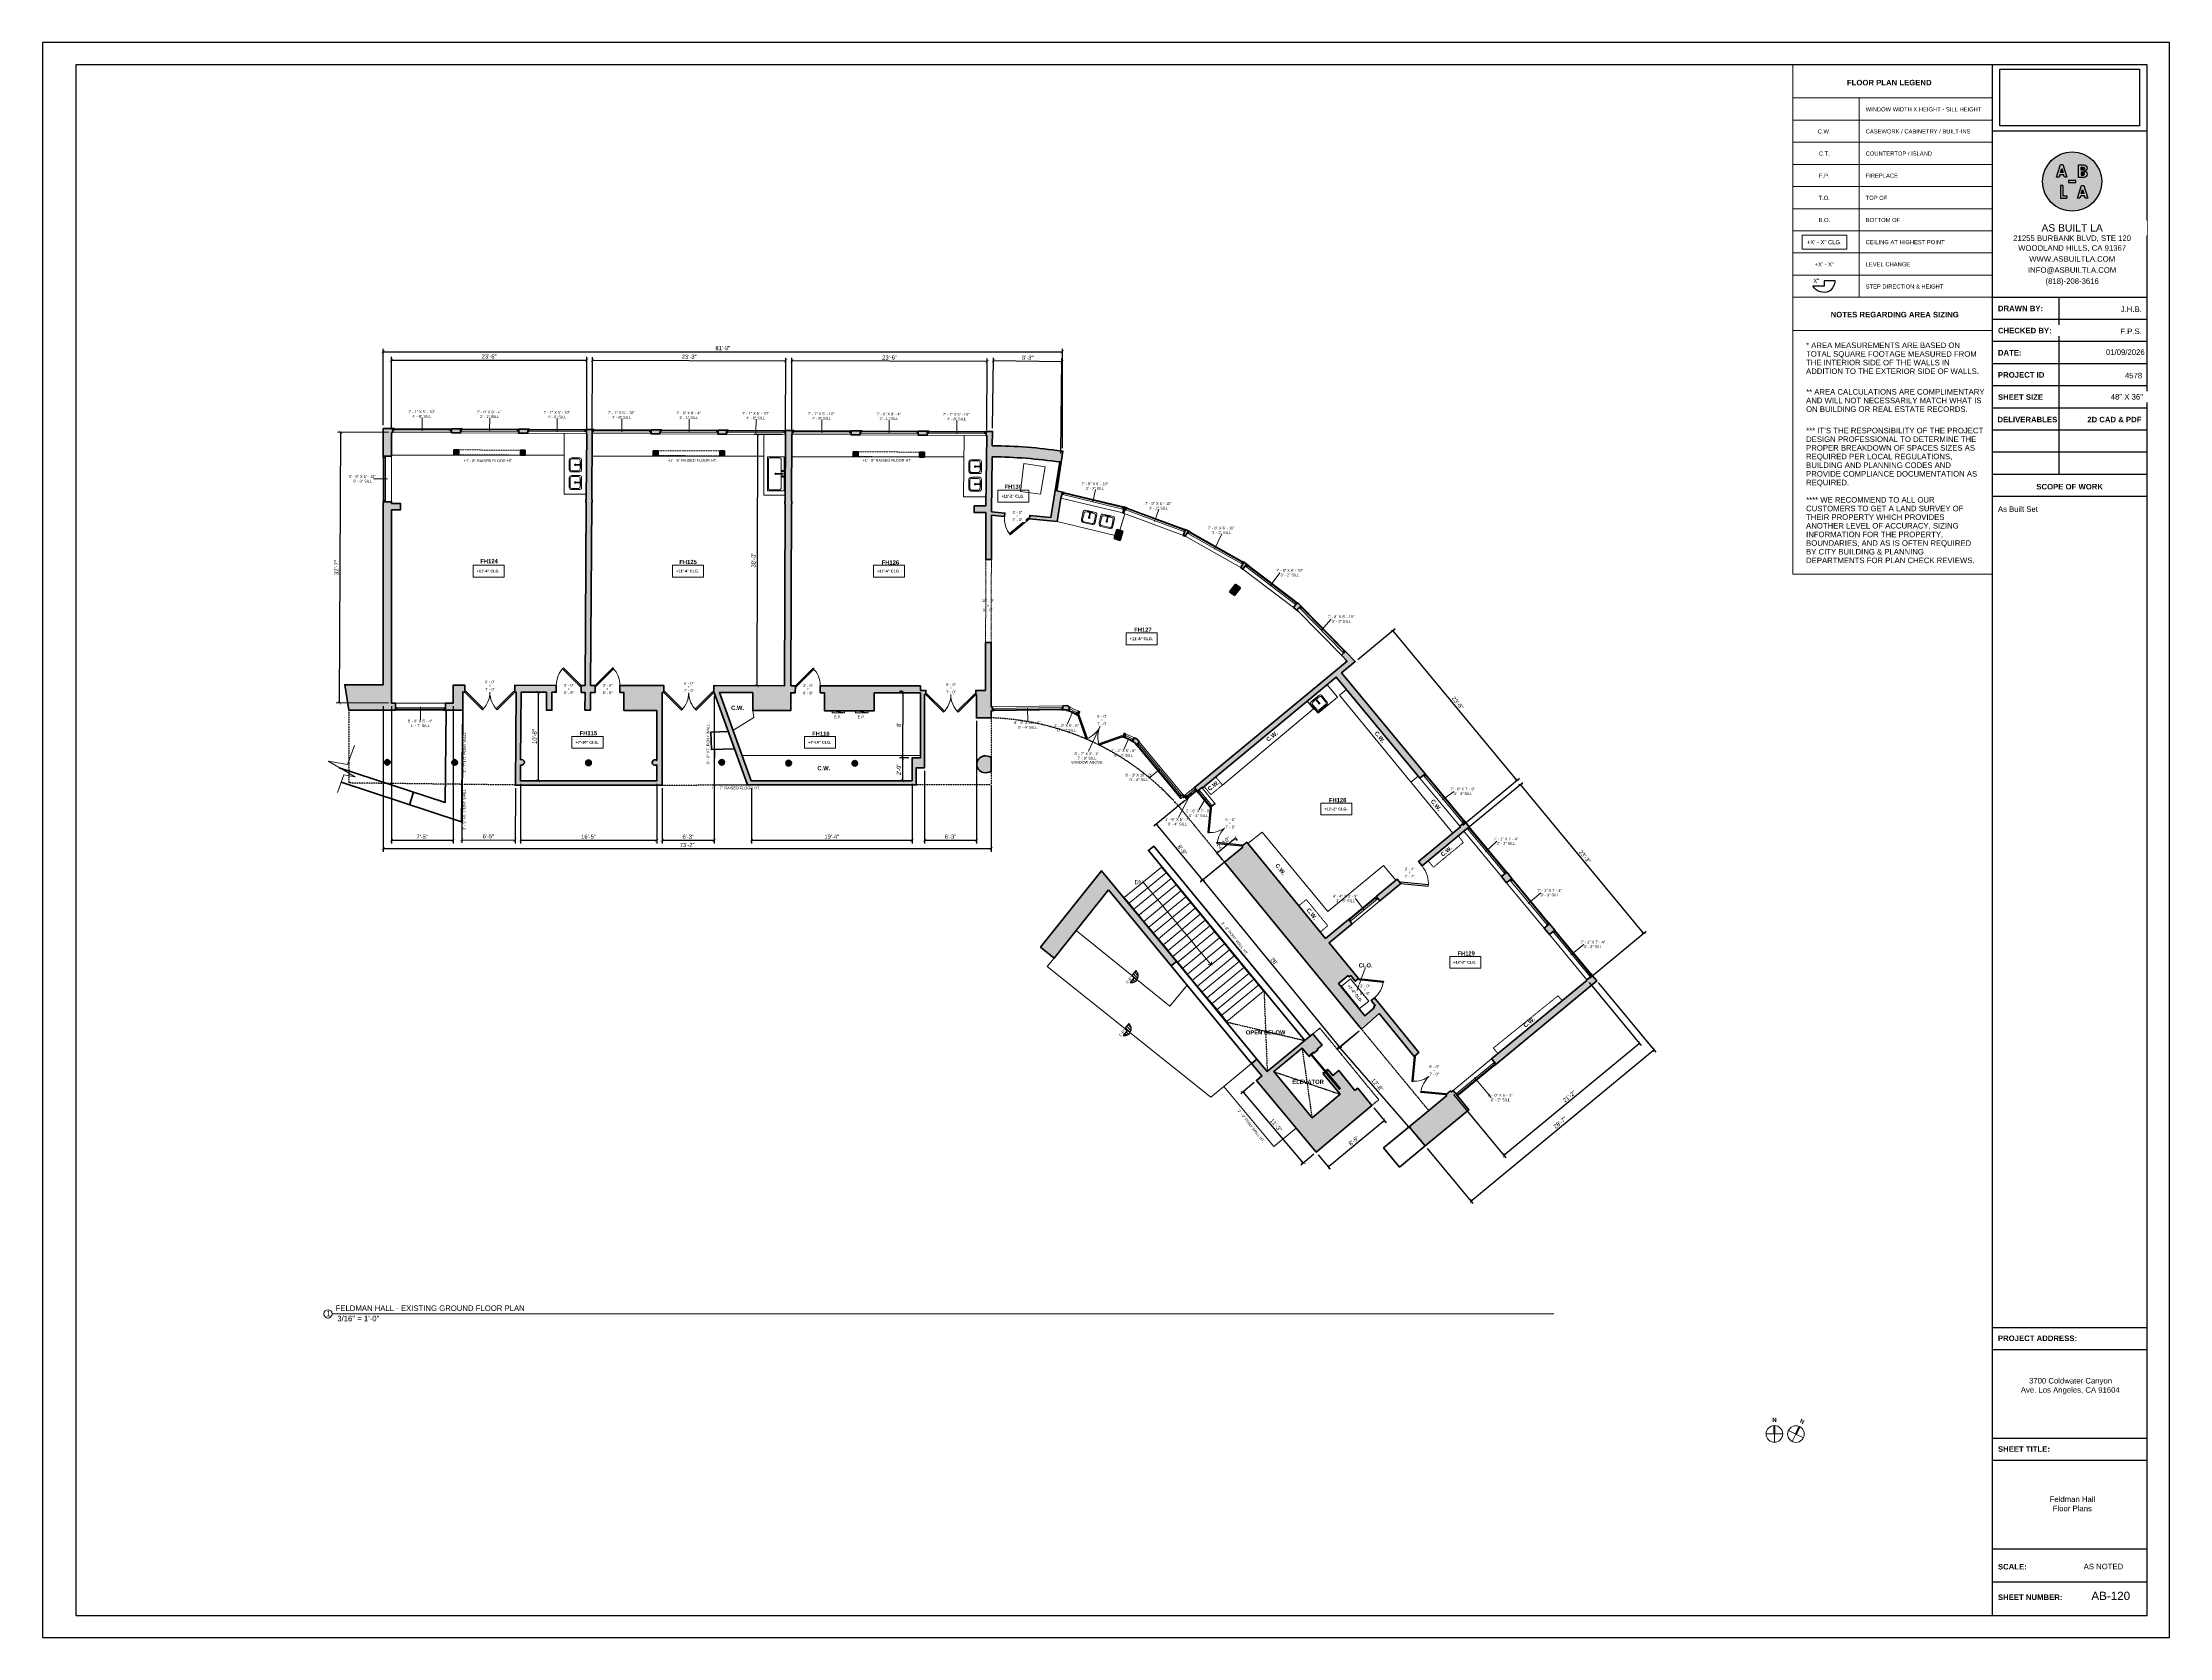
# Model space of a CAD drawing. Header units: inches. Extents: x -2078 to 109118, y -964 to 6385.
# Drawn here: x 82814 to 85886, y 2929 to 5233 of the extents above; entities that cross this region are included whole.
import ezdxf

# ---------------------------------------------------------------- set-up
doc = ezdxf.new("R2010")
doc.units = ezdxf.units.IN
doc.header["$MEASUREMENT"] = 0
doc.set_wipeout_variables(frame=1)
for name, pattern in [('HIDDEN2', [0.1875, 0.125, -0.0625]), ('Overhead', [0.15625, 0.09375, -0.0625]), ('Overhead 1_16_', [0.101562, 0.0625, -0.039062])]:
    doc.linetypes.add(name, pattern=pattern)
for name, color, linetype, lineweight in [('A-ANNO', 2, 'Continuous', 5), ('A-ANNO-DIMS', 1, 'Continuous', 9), ('A-COLS', 3, 'Continuous', 9), ('A-DETAIL-1', 4, 'Continuous', 40), ('A-DETAIL-2', 20, 'Continuous', 25), ('A-DETAIL-3', 40, 'Continuous', 15), ('A-DETL-THIN', 151, 'Continuous', 9), ('A-DOOR', 1, 'Continuous', 18), ('A-EQPT', 150, 'Continuous', 9), ('A-FIXT', 150, 'Continuous', 9), ('A-GLAZ', 2, 'Continuous', 30), ('A-HIDDEN', 2, 'HIDDEN2', 18), ('A-STRS', 4, 'Continuous', 9), ('A-WALL', 3, 'Continuous', 40), ('A-WINDOWS', 2, 'Continuous', 18), ('S-STRS-ANNO', 31, 'Continuous', 9)]:
    doc.layers.add(name, color=color, linetype=linetype, lineweight=lineweight)
doc.layers.add('A-HATCH', color=9, linetype='Continuous')
doc.layers.add('A-TB', color=7, linetype='Continuous')
doc.styles.add('Arial', font='arial.ttf')
doc.styles.add('Arial_1', font='arial.ttf', dxfattribs={"height": 0.0625})
doc.styles.add('Arial_2', font='arial.ttf', dxfattribs={"height": 3})
doc.styles.add('Arial_3', font='arial.ttf', dxfattribs={"height": 0.125})
doc.styles.add('Arial_4', font='arial.ttf', dxfattribs={"height": 3})
doc.styles.add('Arial_5', font='arial.ttf', dxfattribs={"height": 0.09375})
doc.styles.add('Arial_B', font='arialbd.ttf', dxfattribs={"height": 4.5})
doc.styles.add('Arial_B_1', font='arialbd.ttf', dxfattribs={"height": 3})
doc.styles.add('Arial_B_2', font='arialbd.ttf', dxfattribs={"height": 0.125})
doc.styles.add('JC', font='arial.ttf', dxfattribs={"height": 0.125})
doc.dimstyles.new('JC-DIMS', dxfattribs={"dimtxt": 0.125, "dimasz": 0.09375, "dimexe": 0.09375, "dimexo": 0.09375, "dimgap": 0.046875, "dimtad": 1, "dimdec": 1, "dimzin": 0, "dimdsep": 46, "dimlunit": 4, "dimtxsty": 'JC', "dimblk": 'ARCHTICK', "dimcen": 0.09, "dimclrd": 1, "dimclre": 1, "dimclrt": 256, "dimadec": 0, "dimazin": 0, "dimtfac": 1, "dimtdec": 1, "dimtofl": 0, "dimtmove": 1, "dimatfit": 3, "dimfxl": 1, "dimtolj": 1, "dimtzin": 0, "dimarcsym": 0})
picture_1 = doc.add_image_def('image1.png', size_in_pixel=(151, 61))
pattern_1 = [(135, (84207.9438, 4348.2778), (-2.12132, -2.12132), [])]

# ---------------------------------------------------------------- blocks, each defined once
blk = doc.blocks.new('JC_COLUMN SQUARE - COLUMN - SQUARE-1493643-2ND FLOOR EXISTING MAIN FLOOR PLAN _FELDMAN HALL_')
at = {"layer": 'A-HATCH'}
blk.add_hatch(color=256, dxfattribs=at).paths.add_polyline_path([(3.5, -3.5), (3.5, 3.5), (-3.5, 3.5), (-3.5, -3.5)])
at = {"layer": 'A-COLS', "lineweight": 40}
for p, q in [((3.5, 3.5), (-3.5, 3.5)), ((-3.5, 3.5), (-3.5, -3.5)), ((3.5, -3.5), (3.5, 3.5)), ((-3.5, -3.5), (3.5, -3.5))]:
    blk.add_line(p, q, dxfattribs=at)
blk = doc.blocks.new('JC_COLUMN SQUARE - COLUMN - SQUARE-1494542-2ND FLOOR EXISTING MAIN FLOOR PLAN _FELDMAN HALL_')
at = {"layer": 'A-HATCH'}
blk.add_hatch(color=256, dxfattribs=at).paths.add_polyline_path([(4.5, -7), (4.5, 7), (-4.5, 7), (-4.5, -7)])
at = {"layer": 'A-COLS', "lineweight": 40}
for p, q in [((4.5, 7), (-4.5, 7)), ((-4.5, 7), (-4.5, -7)), ((4.5, -7), (4.5, 7)), ((-4.5, -7), (4.5, -7))]:
    blk.add_line(p, q, dxfattribs=at)
blk = doc.blocks.new('JC_FIXED WINDOW - MUNTIN - FIXED WINDOW-1516155-2ND FLOOR EXISTING MAIN FLOOR PLAN _FELDMAN HALL_')
at = {"layer": 'A-GLAZ'}
for p, q in [((-42.5, 3), (-42.5, -3)), ((-39.75, 3), (-42.5, 3)), ((-42, 3), (-42, 1.25)), ((-42, 1.25), (-41.25, 1.25)), ((-39.75, 1.25), (-41.25, 1.25)), ((-41.25, 1.25), (-41.25, -0.5)), ((-39.75, 3), (-39.75, 1.25)), ((39.75, 3), (42.5, 3)), ((39.75, 3), (39.75, 1.25)), ((39.75, 1.25), (42, 1.25)), ((41.25, 1.25), (41.25, -0.5)), ((42, 3), (42, 1.25)), ((42.5, 3), (42.5, -3)), ((-42.5, -0.5), (-41.25, -0.5)), ((41.25, -0.5), (42.5, -0.5))]:
    blk.add_line(p, q, dxfattribs=at)
at = {"layer": 'A-GLAZ', "lineweight": 9}
for p, q in [((39.75, 3), (-39.75, 3)), ((41.25, -0.5), (-41.25, -0.5))]:
    blk.add_line(p, q, dxfattribs=at)
at = {"layer": 'A-GLAZ', "lineweight": 40}
blk.add_line((-39.75, 2.125), (39.75, 2.125), dxfattribs=at)
at = {"layer": 'A-WINDOWS'}
for p, q in [((42.5, 3), (-42.5, 3)), ((-42.5, -3), (42.5, -3))]:
    blk.add_line(p, q, dxfattribs=at)
blk = doc.blocks.new('JC_FIXED WINDOW - MUNTIN - FIXED WINDOW-1516358-2ND FLOOR EXISTING MAIN FLOOR PLAN _FELDMAN HALL_')
at = {"layer": 'A-GLAZ'}
for p, q in [((-42, 3), (-42, -3)), ((-39.25, 3), (-42, 3)), ((-41.5, 3), (-41.5, 1.25)), ((-41.5, 1.25), (-40.75, 1.25)), ((-39.25, 1.25), (-40.75, 1.25)), ((-40.75, 1.25), (-40.75, -0.5)), ((-39.25, 3), (-39.25, 1.25)), ((39.25, 3), (42, 3)), ((39.25, 3), (39.25, 1.25)), ((39.25, 1.25), (41.5, 1.25)), ((40.75, 1.25), (40.75, -0.5)), ((41.5, 3), (41.5, 1.25)), ((42, 3), (42, -3)), ((-42, -0.5), (-40.75, -0.5)), ((40.75, -0.5), (42, -0.5))]:
    blk.add_line(p, q, dxfattribs=at)
at = {"layer": 'A-GLAZ', "lineweight": 9}
for p, q in [((39.25, 3), (-39.25, 3)), ((40.75, -0.5), (-40.75, -0.5))]:
    blk.add_line(p, q, dxfattribs=at)
at = {"layer": 'A-GLAZ', "lineweight": 40}
blk.add_line((-39.25, 2.125), (39.25, 2.125), dxfattribs=at)
at = {"layer": 'A-WINDOWS'}
for p, q in [((42, 3), (-42, 3)), ((-42, -3), (42, -3))]:
    blk.add_line(p, q, dxfattribs=at)
blk = doc.blocks.new('JC_FIXED WINDOW - MUNTIN - FIXED WINDOW-1516590-2ND FLOOR EXISTING MAIN FLOOR PLAN _FELDMAN HALL_')
at = {"layer": 'A-GLAZ'}
for p, q in [((-33, 6), (-33, -6)), ((-30.3, 6), (-33, 6)), ((-33, 2.5), (-31.8, 2.5)), ((-32.5, 6), (-32.5, 4.2)), ((-32.5, 4.2), (-31.8, 4.2)), ((-30.3, 4.2), (-31.8, 4.2)), ((-31.8, 4.2), (-31.8, 2.5)), ((-30.3, 6), (-30.3, 4.2)), ((30.3, 6), (33, 6)), ((30.3, 6), (30.3, 4.2)), ((30.3, 4.2), (32.5, 4.2)), ((31.8, 4.2), (31.8, 2.5)), ((31.8, 2.5), (33, 2.5)), ((32.5, 6), (32.5, 4.2)), ((33, 6), (33, -6))]:
    blk.add_line(p, q, dxfattribs=at)
at = {"layer": 'A-GLAZ', "lineweight": 9}
for p, q in [((31.8, 2.5), (-31.8, 2.5)), ((30.3, 6), (-30.3, 6))]:
    blk.add_line(p, q, dxfattribs=at)
at = {"layer": 'A-GLAZ', "lineweight": 40}
blk.add_line((-30.3, 5.1), (30.3, 5.1), dxfattribs=at)
at = {"layer": 'A-WINDOWS'}
for p, q in [((33, 6), (-33, 6)), ((-33, -6), (33, -6))]:
    blk.add_line(p, q, dxfattribs=at)
blk = doc.blocks.new('JC_FIXED WINDOW - MUNTIN - FIXED WINDOW-1516772-2ND FLOOR EXISTING MAIN FLOOR PLAN _FELDMAN HALL_')
at = {"layer": 'A-GLAZ'}
for p, q in [((-36, 5), (-36, -5)), ((-33.3, 5), (-36, 5)), ((-36, 1.5), (-34.8, 1.5)), ((-35.5, 5), (-35.5, 3.2)), ((-35.5, 3.2), (-34.8, 3.2)), ((-33.3, 3.2), (-34.8, 3.2)), ((-34.8, 3.2), (-34.8, 1.5)), ((-33.3, 5), (-33.3, 3.2)), ((33.3, 5), (36, 5)), ((33.3, 5), (33.3, 3.2)), ((33.3, 3.2), (35.5, 3.2)), ((34.8, 3.2), (34.8, 1.5)), ((34.8, 1.5), (36, 1.5)), ((35.5, 5), (35.5, 3.2)), ((36, 5), (36, -5))]:
    blk.add_line(p, q, dxfattribs=at)
at = {"layer": 'A-GLAZ', "lineweight": 9}
for p, q in [((34.8, 1.5), (-34.8, 1.5)), ((33.3, 5), (-33.3, 5))]:
    blk.add_line(p, q, dxfattribs=at)
at = {"layer": 'A-GLAZ', "lineweight": 40}
blk.add_line((-33.3, 4.1), (33.3, 4.1), dxfattribs=at)
at = {"layer": 'A-WINDOWS'}
for p, q in [((36, 5), (-36, 5)), ((-36, -5), (36, -5))]:
    blk.add_line(p, q, dxfattribs=at)
blk = doc.blocks.new('JC_DOUBLE DOOR - DOUBLE DOOR-1517206-2ND FLOOR EXISTING MAIN FLOOR PLAN _FELDMAN HALL_')
at = {"layer": 'A-DOOR', "lineweight": 30}
for p, q in [((-36, 5), (-10.5, 30.5)), ((-34.6, 3.6), (-36, 5)), ((-9.1, 29), (-34.6, 3.6)), ((-10.5, 30.5), (-9.1, 29)), ((10.5, 30.5), (9.1, 29)), ((9.1, 29), (34.6, 3.6)), ((36, 5), (10.5, 30.5)), ((34.6, 3.6), (36, 5))]:
    blk.add_line(p, q, dxfattribs=at)
at = {"layer": 'A-DOOR', "lineweight": 9}
for centre, start, end in [((-36, 5), 0, 45), ((36, 5), 135, 180)]:
    blk.add_arc(centre, 36, start, end, dxfattribs=at)
blk = doc.blocks.new('JC_SINGLE DOOR-NO TRIM - SINGLE DOOR-1517317-2ND FLOOR EXISTING MAIN FLOOR PLAN _FELDMAN HALL_')
at = {"layer": 'A-DOOR', "lineweight": 30}
for p, q in [((-7.5, 30.5), (-8.9, 29)), ((-8.9, 29), (16.6, 3.6)), ((18, 5), (-7.5, 30.5)), ((16.6, 3.6), (18, 5))]:
    blk.add_line(p, q, dxfattribs=at)
at = {"layer": 'A-DOOR', "lineweight": 9}
blk.add_arc((18, 5), 36, 135, 180, dxfattribs=at)
blk = doc.blocks.new('JC_FIXED WINDOW - MUNTIN - FIXED WINDOW-1519323-2ND FLOOR EXISTING MAIN FLOOR PLAN _FELDMAN HALL_')
at = {"layer": 'A-GLAZ'}
for p, q in [((-42.5, -3), (-42.5, 3)), ((-42.5, 0.5), (-41.25, 0.5)), ((-41.25, -1.25), (-41.25, 0.5)), ((41.25, 0.5), (42.5, 0.5)), ((41.25, -1.25), (41.25, 0.5)), ((42.5, -3), (42.5, 3)), ((-39.75, -3), (-42.5, -3)), ((-42, -3), (-42, -1.25)), ((-42, -1.25), (-41.25, -1.25)), ((-39.75, -1.25), (-41.25, -1.25)), ((-39.75, -3), (-39.75, -1.25)), ((39.75, -1.25), (42, -1.25)), ((39.75, -3), (39.75, -1.25)), ((39.75, -3), (42.5, -3)), ((42, -3), (42, -1.25))]:
    blk.add_line(p, q, dxfattribs=at)
at = {"layer": 'A-GLAZ', "lineweight": 9}
for p, q in [((41.25, 0.5), (-41.25, 0.5)), ((39.75, -3), (-39.75, -3))]:
    blk.add_line(p, q, dxfattribs=at)
at = {"layer": 'A-GLAZ', "lineweight": 40}
blk.add_line((-39.75, -2.125), (39.75, -2.125), dxfattribs=at)
at = {"layer": 'A-WINDOWS'}
for p, q in [((-42.5, 3), (42.5, 3)), ((42.5, -3), (-42.5, -3))]:
    blk.add_line(p, q, dxfattribs=at)
blk = doc.blocks.new('JC_FIXED WINDOW - MUNTIN - FIXED WINDOW-1519336-2ND FLOOR EXISTING MAIN FLOOR PLAN _FELDMAN HALL_')
at = {"layer": 'A-GLAZ'}
for p, q in [((-42, -3), (-42, 3)), ((-42, 0.5), (-40.75, 0.5)), ((-40.75, -1.25), (-40.75, 0.5)), ((40.75, 0.5), (42, 0.5)), ((40.75, -1.25), (40.75, 0.5)), ((42, -3), (42, 3)), ((-39.25, -3), (-42, -3)), ((-41.5, -3), (-41.5, -1.25)), ((-41.5, -1.25), (-40.75, -1.25)), ((-39.25, -1.25), (-40.75, -1.25)), ((-39.25, -3), (-39.25, -1.25)), ((39.25, -1.25), (41.5, -1.25)), ((39.25, -3), (39.25, -1.25)), ((39.25, -3), (42, -3)), ((41.5, -3), (41.5, -1.25))]:
    blk.add_line(p, q, dxfattribs=at)
at = {"layer": 'A-GLAZ', "lineweight": 9}
for p, q in [((40.75, 0.5), (-40.75, 0.5)), ((39.25, -3), (-39.25, -3))]:
    blk.add_line(p, q, dxfattribs=at)
at = {"layer": 'A-GLAZ', "lineweight": 40}
blk.add_line((-39.25, -2.125), (39.25, -2.125), dxfattribs=at)
at = {"layer": 'A-WINDOWS'}
for p, q in [((-42, 3), (42, 3)), ((42, -3), (-42, -3))]:
    blk.add_line(p, q, dxfattribs=at)
blk = doc.blocks.new('JC_SINGLE DOOR-NO TRIM - SINGLE DOOR-1519587-2ND FLOOR EXISTING MAIN FLOOR PLAN _FELDMAN HALL_')
at = {"layer": 'A-DOOR', "lineweight": 30}
for p, q in [((-8.9, -29), (16.6, -3.6)), ((-7.5, -30.5), (-8.9, -29)), ((18, -5), (-7.5, -30.5)), ((16.6, -3.6), (18, -5))]:
    blk.add_line(p, q, dxfattribs=at)
at = {"layer": 'A-DOOR', "lineweight": 9}
blk.add_arc((18, -5), 36, 180, 225, dxfattribs=at)
blk = doc.blocks.new('JC_DOUBLE DOOR - DOUBLE DOOR-1507217-2ND FLOOR EXISTING MAIN FLOOR PLAN _FELDMAN HALL_')
at = {"layer": 'A-DOOR', "lineweight": 30}
for p, q in [((-36, 3), (-10.5, 28.5)), ((-34.6, 1.6), (-36, 3)), ((-9.1, 27), (-34.6, 1.6)), ((-10.5, 28.5), (-9.1, 27)), ((10.5, 28.5), (9.1, 27)), ((9.1, 27), (34.6, 1.6)), ((36, 3), (10.5, 28.5)), ((34.6, 1.6), (36, 3))]:
    blk.add_line(p, q, dxfattribs=at)
at = {"layer": 'A-DOOR', "lineweight": 9}
for centre, start, end in [((-36, 3), 0, 45), ((36, 3), 135, 180)]:
    blk.add_arc(centre, 36, start, end, dxfattribs=at)
blk = doc.blocks.new('JC_OPENING DOOR - OPENING DOOR-1519875-2ND FLOOR EXISTING MAIN FLOOR PLAN _FELDMAN HALL_')
at = {"color": 1, "linetype": 'Overhead'}
for p, q in [((59.7, 4), (-60.3, 4)), ((-60.3, -4), (59.7, -4))]:
    blk.add_line(p, q, dxfattribs=at)
at = {"color": 1}
for p, q in [((-60.3, 4), (-60.3, -4)), ((59.7, -4), (59.7, 4))]:
    blk.add_line(p, q, dxfattribs=at)
blk = doc.blocks.new('JC_SINGLE DOOR-NO TRIM - SINGLE DOOR-1519910-2ND FLOOR EXISTING MAIN FLOOR PLAN _FELDMAN HALL_')
at = {"layer": 'A-DOOR', "lineweight": 30}
for p, q in [((-8.9, -26.5), (16.6, -1.1)), ((-7.5, -28), (-8.9, -26.5)), ((18, -2.5), (-7.5, -28)), ((16.6, -1.1), (18, -2.5))]:
    blk.add_line(p, q, dxfattribs=at)
at = {"layer": 'A-DOOR', "lineweight": 9}
blk.add_arc((18, -2.5), 36, 180, 225, dxfattribs=at)
blk = doc.blocks.new('JC_FIXED WINDOW - MUNTIN - FIXED WINDOW-1519941-2ND FLOOR EXISTING MAIN FLOOR PLAN _FELDMAN HALL_')
at = {"layer": 'A-GLAZ'}
for p, q in [((-46, 4.5), (-46, -4.5)), ((-43.25, 4.5), (-46, 4.5)), ((-46, 1), (-44.75, 1)), ((-45.5, 4.5), (-45.5, 2.75)), ((-45.5, 2.75), (-44.75, 2.75)), ((-43.25, 2.75), (-44.75, 2.75)), ((-44.75, 2.75), (-44.75, 1)), ((-43.25, 4.5), (-43.25, 2.75)), ((43.25, 4.5), (46, 4.5)), ((43.25, 4.5), (43.25, 2.75)), ((43.25, 2.75), (45.5, 2.75)), ((44.75, 2.75), (44.75, 1)), ((44.75, 1), (46, 1)), ((45.5, 4.5), (45.5, 2.75)), ((46, 4.5), (46, -4.5))]:
    blk.add_line(p, q, dxfattribs=at)
at = {"layer": 'A-GLAZ', "lineweight": 9}
for p, q in [((44.75, 1), (-44.75, 1)), ((43.25, 4.5), (-43.25, 4.5))]:
    blk.add_line(p, q, dxfattribs=at)
at = {"layer": 'A-GLAZ', "lineweight": 40}
blk.add_line((-43.25, 3.625), (43.25, 3.625), dxfattribs=at)
at = {"layer": 'A-WINDOWS'}
for p, q in [((46, 4.5), (-46, 4.5)), ((-46, -4.5), (46, -4.5))]:
    blk.add_line(p, q, dxfattribs=at)
blk = doc.blocks.new('JC_FIXED WINDOW - MUNTIN - FIXED WINDOW-1519961-2ND FLOOR EXISTING MAIN FLOOR PLAN _FELDMAN HALL_')
at = {"layer": 'A-GLAZ'}
for p, q in [((-46, 4), (-46, -4)), ((-43.25, 4), (-46, 4)), ((-46, 0.5), (-44.75, 0.5)), ((-45.5, 4), (-45.5, 2.25)), ((-45.5, 2.25), (-44.75, 2.25)), ((-43.25, 2.25), (-44.75, 2.25)), ((-44.75, 2.25), (-44.75, 0.5)), ((-43.25, 4), (-43.25, 2.25)), ((43.25, 4), (46, 4)), ((43.25, 4), (43.25, 2.25)), ((43.25, 2.25), (45.5, 2.25)), ((44.75, 2.25), (44.75, 0.5)), ((44.75, 0.5), (46, 0.5)), ((45.5, 4), (45.5, 2.25)), ((46, 4), (46, -4))]:
    blk.add_line(p, q, dxfattribs=at)
at = {"layer": 'A-GLAZ', "lineweight": 9}
for p, q in [((44.75, 0.5), (-44.75, 0.5)), ((43.25, 4), (-43.25, 4))]:
    blk.add_line(p, q, dxfattribs=at)
at = {"layer": 'A-GLAZ', "lineweight": 40}
blk.add_line((-43.25, 3.125), (43.25, 3.125), dxfattribs=at)
at = {"layer": 'A-WINDOWS'}
for p, q in [((46, 4), (-46, 4)), ((-46, -4), (46, -4))]:
    blk.add_line(p, q, dxfattribs=at)
blk = doc.blocks.new('JC_FIXED WINDOW - MUNTIN - FIXED WINDOW-1520116-2ND FLOOR EXISTING MAIN FLOOR PLAN _FELDMAN HALL_')
at = {"layer": 'A-GLAZ'}
for p, q in [((-51, 3), (-51, -3)), ((-48.25, 3), (-51, 3)), ((-50.5, 3), (-50.5, 1.25)), ((-50.5, 1.25), (-49.75, 1.25)), ((-48.25, 1.25), (-49.75, 1.25)), ((-49.75, 1.25), (-49.75, -0.5)), ((-48.25, 3), (-48.25, 1.25)), ((48.25, 3), (51, 3)), ((48.25, 3), (48.25, 1.25)), ((48.25, 1.25), (50.5, 1.25)), ((49.75, 1.25), (49.75, -0.5)), ((50.5, 3), (50.5, 1.25)), ((51, 3), (51, -3)), ((-51, -0.5), (-49.75, -0.5)), ((49.75, -0.5), (51, -0.5))]:
    blk.add_line(p, q, dxfattribs=at)
at = {"layer": 'A-GLAZ', "lineweight": 9}
for p, q in [((48.25, 3), (-48.25, 3)), ((49.75, -0.5), (-49.75, -0.5))]:
    blk.add_line(p, q, dxfattribs=at)
at = {"layer": 'A-GLAZ', "lineweight": 40}
blk.add_line((-48.25, 2.125), (48.25, 2.125), dxfattribs=at)
at = {"layer": 'A-WINDOWS'}
for p, q in [((51, 3), (-51, 3)), ((-51, -3), (51, -3))]:
    blk.add_line(p, q, dxfattribs=at)
blk = doc.blocks.new('JC_FIXED WINDOW - MUNTIN - FIXED WINDOW-1520181-2ND FLOOR EXISTING MAIN FLOOR PLAN _FELDMAN HALL_')
at = {"layer": 'A-GLAZ'}
for p, q in [((-7, 3), (-7, -3)), ((-4.25, 3), (-7, 3)), ((-6.5, 3), (-6.5, 1.25)), ((-6.5, 1.25), (-5.75, 1.25)), ((-4.25, 1.25), (-5.75, 1.25)), ((-5.75, 1.25), (-5.75, -0.5)), ((-4.25, 3), (-4.25, 1.25)), ((4.25, 3), (7, 3)), ((4.25, 3), (4.25, 1.25)), ((4.25, 1.25), (6.5, 1.25)), ((5.75, 1.25), (5.75, -0.5)), ((6.5, 3), (6.5, 1.25)), ((7, 3), (7, -3)), ((-7, -0.5), (-5.75, -0.5)), ((5.75, -0.5), (7, -0.5))]:
    blk.add_line(p, q, dxfattribs=at)
at = {"layer": 'A-GLAZ', "lineweight": 9}
for p, q in [((4.25, 3), (-4.25, 3)), ((5.75, -0.5), (-5.75, -0.5))]:
    blk.add_line(p, q, dxfattribs=at)
at = {"layer": 'A-GLAZ', "lineweight": 40}
blk.add_line((-4.25, 2.125), (4.25, 2.125), dxfattribs=at)
at = {"layer": 'A-WINDOWS'}
for p, q in [((7, 3), (-7, 3)), ((-7, -3), (7, -3))]:
    blk.add_line(p, q, dxfattribs=at)
blk = doc.blocks.new('JC_FIXED WINDOW - MUNTIN - FIXED WINDOW-1520335-2ND FLOOR EXISTING MAIN FLOOR PLAN _FELDMAN HALL_')
at = {"layer": 'A-GLAZ'}
for p, q in [((-49.5, 3), (-49.5, -3)), ((-46.75, 3), (-49.5, 3)), ((-49, 3), (-49, 1.25)), ((-49, 1.25), (-48.25, 1.25)), ((-46.75, 1.25), (-48.25, 1.25)), ((-48.25, 1.25), (-48.25, -0.5)), ((-46.75, 3), (-46.75, 1.25)), ((46.75, 3), (49.5, 3)), ((46.75, 3), (46.75, 1.25)), ((46.75, 1.25), (49, 1.25)), ((48.25, 1.25), (48.25, -0.5)), ((49, 3), (49, 1.25)), ((49.5, 3), (49.5, -3)), ((-49.5, -0.5), (-48.25, -0.5)), ((48.25, -0.5), (49.5, -0.5))]:
    blk.add_line(p, q, dxfattribs=at)
at = {"layer": 'A-GLAZ', "lineweight": 9}
for p, q in [((46.75, 3), (-46.75, 3)), ((48.25, -0.5), (-48.25, -0.5))]:
    blk.add_line(p, q, dxfattribs=at)
at = {"layer": 'A-GLAZ', "lineweight": 40}
blk.add_line((-46.75, 2.125), (46.75, 2.125), dxfattribs=at)
at = {"layer": 'A-WINDOWS'}
for p, q in [((49.5, 3), (-49.5, 3)), ((-49.5, -3), (49.5, -3))]:
    blk.add_line(p, q, dxfattribs=at)
blk = doc.blocks.new('JC_FIXED WINDOW - MUNTIN - FIXED WINDOW-1520516-2ND FLOOR EXISTING MAIN FLOOR PLAN _FELDMAN HALL_')
at = {"layer": 'A-GLAZ'}
for p, q in [((-45, 5), (-45, -5)), ((-42.25, 5), (-45, 5)), ((-45, 1.5), (-43.75, 1.5)), ((-44.5, 5), (-44.5, 3.25)), ((-44.5, 3.25), (-43.75, 3.25)), ((-42.25, 3.25), (-43.75, 3.25)), ((-43.75, 3.25), (-43.75, 1.5)), ((-42.25, 5), (-42.25, 3.25)), ((42.25, 5), (45, 5)), ((42.25, 5), (42.25, 3.25)), ((42.25, 3.25), (44.5, 3.25)), ((43.75, 3.25), (43.75, 1.5)), ((43.75, 1.5), (45, 1.5)), ((44.5, 5), (44.5, 3.25)), ((45, 5), (45, -5))]:
    blk.add_line(p, q, dxfattribs=at)
at = {"layer": 'A-GLAZ', "lineweight": 9}
for p, q in [((43.75, 1.5), (-43.75, 1.5)), ((42.25, 5), (-42.25, 5))]:
    blk.add_line(p, q, dxfattribs=at)
at = {"layer": 'A-GLAZ', "lineweight": 40}
blk.add_line((-42.25, 4.125), (42.25, 4.125), dxfattribs=at)
at = {"layer": 'A-WINDOWS'}
for p, q in [((45, 5), (-45, 5)), ((-45, -5), (45, -5))]:
    blk.add_line(p, q, dxfattribs=at)
blk = doc.blocks.new('JC_DOUBLE DOOR - DOUBLE DOOR-1520935-2ND FLOOR EXISTING MAIN FLOOR PLAN _FELDMAN HALL_')
at = {"layer": 'A-DOOR', "lineweight": 30}
for p, q in [((-36, 4.5), (-10.5, 30)), ((-34.6, 3.1), (-36, 4.5)), ((-9.1, 28.5), (-34.6, 3.1)), ((-10.5, 30), (-9.1, 28.5)), ((10.5, 30), (9.1, 28.5)), ((9.1, 28.5), (34.6, 3.1)), ((36, 4.5), (10.5, 30)), ((34.6, 3.1), (36, 4.5))]:
    blk.add_line(p, q, dxfattribs=at)
at = {"layer": 'A-DOOR', "lineweight": 9}
for centre, start, end in [((-36, 4.5), 0, 45), ((36, 4.5), 135, 180)]:
    blk.add_arc(centre, 36, start, end, dxfattribs=at)
blk = doc.blocks.new('JC_FIXED WINDOW - MUNTIN - FIXED WINDOW-1521040-2ND FLOOR EXISTING MAIN FLOOR PLAN _FELDMAN HALL_')
at = {"layer": 'A-GLAZ'}
for p, q in [((-8.5, 3), (-8.5, -3)), ((-5.75, 3), (-8.5, 3)), ((-8, 3), (-8, 1.25)), ((-8, 1.25), (-7.25, 1.25)), ((-5.75, 1.25), (-7.25, 1.25)), ((-7.25, 1.25), (-7.25, -0.5)), ((-5.75, 3), (-5.75, 1.25)), ((5.75, 3), (8.5, 3)), ((5.75, 3), (5.75, 1.25)), ((5.75, 1.25), (8, 1.25)), ((7.25, 1.25), (7.25, -0.5)), ((8, 3), (8, 1.25)), ((8.5, 3), (8.5, -3)), ((-8.5, -0.5), (-7.25, -0.5)), ((7.25, -0.5), (8.5, -0.5))]:
    blk.add_line(p, q, dxfattribs=at)
at = {"layer": 'A-GLAZ', "lineweight": 9}
for p, q in [((5.75, 3), (-5.75, 3)), ((7.25, -0.5), (-7.25, -0.5))]:
    blk.add_line(p, q, dxfattribs=at)
at = {"layer": 'A-GLAZ', "lineweight": 40}
blk.add_line((-5.75, 2.125), (5.75, 2.125), dxfattribs=at)
at = {"layer": 'A-WINDOWS'}
for p, q in [((8.5, 3), (-8.5, 3)), ((-8.5, -3), (8.5, -3))]:
    blk.add_line(p, q, dxfattribs=at)
blk = doc.blocks.new('JC_FIXED WINDOW - MUNTIN - FIXED WINDOW-1521173-2ND FLOOR EXISTING MAIN FLOOR PLAN _FELDMAN HALL_')
at = {"layer": 'A-GLAZ'}
for p, q in [((-26, 4), (-26, -4)), ((-23.3, 4), (-26, 4)), ((-26, 0.5), (-24.8, 0.5)), ((-25.5, 4), (-25.5, 2.2)), ((-25.5, 2.2), (-24.8, 2.2)), ((-23.3, 2.2), (-24.8, 2.2)), ((-24.8, 2.2), (-24.8, 0.5)), ((-23.3, 4), (-23.3, 2.2)), ((23.3, 4), (26, 4)), ((23.3, 4), (23.3, 2.2)), ((23.3, 2.2), (25.5, 2.2)), ((24.8, 2.2), (24.8, 0.5)), ((24.8, 0.5), (26, 0.5)), ((25.5, 4), (25.5, 2.2)), ((26, 4), (26, -4))]:
    blk.add_line(p, q, dxfattribs=at)
at = {"layer": 'A-GLAZ', "lineweight": 9}
for p, q in [((24.8, 0.5), (-24.8, 0.5)), ((23.3, 4), (-23.3, 4))]:
    blk.add_line(p, q, dxfattribs=at)
at = {"layer": 'A-GLAZ', "lineweight": 40}
blk.add_line((-23.3, 3.1), (23.3, 3.1), dxfattribs=at)
at = {"layer": 'A-WINDOWS'}
for p, q in [((26, 4), (-26, 4)), ((-26, -4), (26, -4))]:
    blk.add_line(p, q, dxfattribs=at)
blk = doc.blocks.new('JC_SINGLE DOOR-NO TRIM - SINGLE DOOR-1521602-2ND FLOOR EXISTING MAIN FLOOR PLAN _FELDMAN HALL_')
at = {"layer": 'A-DOOR', "lineweight": 30}
for p, q in [((-8.3, 32.3), (-9.7, 30.9)), ((-9.7, 30.9), (18.6, 2.6)), ((20, 4), (-8.3, 32.3)), ((18.6, 2.6), (20, 4))]:
    blk.add_line(p, q, dxfattribs=at)
at = {"layer": 'A-DOOR', "lineweight": 9}
blk.add_arc((20, 4), 40, 135, 180, dxfattribs=at)
blk = doc.blocks.new('JC_FIXED WINDOW - MUNTIN - FIXED WINDOW-1521778-2ND FLOOR EXISTING MAIN FLOOR PLAN _FELDMAN HALL_')
at = {"layer": 'A-GLAZ'}
for p, q in [((-42.5, 5), (-42.5, -5)), ((-39.75, 5), (-42.5, 5)), ((-42.5, 1.5), (-41.25, 1.5)), ((-42, 5), (-42, 3.25)), ((-42, 3.25), (-41.25, 3.25)), ((-39.75, 3.25), (-41.25, 3.25)), ((-41.25, 3.25), (-41.25, 1.5)), ((-39.75, 5), (-39.75, 3.25)), ((39.75, 5), (42.5, 5)), ((39.75, 5), (39.75, 3.25)), ((39.75, 3.25), (42, 3.25)), ((41.25, 3.25), (41.25, 1.5)), ((41.25, 1.5), (42.5, 1.5)), ((42, 5), (42, 3.25)), ((42.5, 5), (42.5, -5))]:
    blk.add_line(p, q, dxfattribs=at)
at = {"layer": 'A-GLAZ', "lineweight": 9}
for p, q in [((41.25, 1.5), (-41.25, 1.5)), ((39.75, 5), (-39.75, 5))]:
    blk.add_line(p, q, dxfattribs=at)
at = {"layer": 'A-GLAZ', "lineweight": 40}
blk.add_line((-39.75, 4.125), (39.75, 4.125), dxfattribs=at)
at = {"layer": 'A-WINDOWS'}
for p, q in [((42.5, 5), (-42.5, 5)), ((-42.5, -5), (42.5, -5))]:
    blk.add_line(p, q, dxfattribs=at)
blk = doc.blocks.new('JC_SINGLE DOOR-NO TRIM - SINGLE DOOR-1524149-2ND FLOOR EXISTING MAIN FLOOR PLAN _FELDMAN HALL_')
at = {"layer": 'A-DOOR', "lineweight": 30}
for p, q in [((-8.9, -27), (16.6, -1.6)), ((-7.5, -28.5), (-8.9, -27)), ((18, -3), (-7.5, -28.5)), ((16.6, -1.6), (18, -3))]:
    blk.add_line(p, q, dxfattribs=at)
at = {"layer": 'A-DOOR', "lineweight": 9}
blk.add_arc((18, -3), 36, 180, 225, dxfattribs=at)
blk = doc.blocks.new('JC_FIXED WINDOW - MUNTIN - FIXED WINDOW-1588227-2ND FLOOR EXISTING MAIN FLOOR PLAN _FELDMAN HALL_')
at = {"layer": 'A-GLAZ'}
for p, q in [((-36, -5), (-36, 5)), ((36, -5), (36, 5)), ((-36, -1.5), (-34.8, -1.5)), ((-33.3, -5), (-36, -5)), ((-35.5, -5), (-35.5, -3.2)), ((-35.5, -3.2), (-34.8, -3.2)), ((-34.8, -3.2), (-34.8, -1.5)), ((-33.3, -3.2), (-34.8, -3.2)), ((-33.3, -5), (-33.3, -3.2)), ((33.3, -3.2), (35.5, -3.2)), ((33.3, -5), (33.3, -3.2)), ((33.3, -5), (36, -5)), ((34.8, -1.5), (36, -1.5)), ((34.8, -3.2), (34.8, -1.5)), ((35.5, -5), (35.5, -3.2))]:
    blk.add_line(p, q, dxfattribs=at)
at = {"layer": 'A-GLAZ', "lineweight": 9}
for p, q in [((34.8, -1.5), (-34.8, -1.5)), ((33.3, -5), (-33.3, -5))]:
    blk.add_line(p, q, dxfattribs=at)
at = {"layer": 'A-GLAZ', "lineweight": 40}
blk.add_line((-33.3, -4.1), (33.3, -4.1), dxfattribs=at)
at = {"layer": 'A-WINDOWS'}
for p, q in [((-36, 5), (36, 5)), ((36, -5), (-36, -5))]:
    blk.add_line(p, q, dxfattribs=at)
blk = doc.blocks.new('JC_VANITY SINK - VANITY SINK-1366814-2ND FLOOR EXISTING MAIN FLOOR PLAN _FELDMAN HALL_')
at = {"layer": 'A-FIXT'}
for p, q in [((-9.4, 4.6), (-9.4, -6.9)), ((-7.9, 2.7), (-7.9, -6.9)), ((8.1, 7.1), (-6.9, 7.1)), ((0.1, 5.2), (-5.4, 5.2)), ((3.6, 7.1), (-2.9, 7.1)), ((-2.9, 5.6), (0.1, 5.6)), ((0.1, 6.3), (0.1, 0.2)), ((1.1, 6.3), (1.1, 0.2)), ((1.1, 5.6), (3.6, 5.6)), ((6.6, 5.2), (1.1, 5.2)), ((9.1, -6.9), (9.1, 2.7)), ((10.6, -6.9), (10.6, 4.6)), ((-6.1, -10.9), (7.3, -10.9)), ((-5.4, -9.4), (6.6, -9.4))]:
    blk.add_line(p, q, dxfattribs=at)
for centre, radius, start, end in [((-6.9, 4.6), 2.5, 90, 180), ((-5.4, 2.7), 2.5, 90, 180), ((-2.9, 6.3), 0.75, 90, 270), ((-1.9, 6.3), 0.75, 360, 180), ((-1.9, 6.3), 0.75, 180, 0), ((0.6, 6.3), 0.5, 360, 180), ((0.6, 0.2), 0.5, 180, 0), ((2.6, 6.3), 0.75, 360, 180), ((2.6, 6.3), 0.75, 180, 360), ((3.6, 6.3), 0.75, 270, 90), ((6.6, 2.7), 2.5, 0, 90), ((8.1, 4.6), 2.5, 360, 90), ((-5.9, -7.4), 3.51, 171.8503, 267.5498), ((-5.4, -6.9), 2.5, 180, 270), ((0.6, -2), 1, 360, 180), ((0.6, -2), 1, 180, 0), ((6.6, -6.9), 2.5, 270, 0), ((7.1, -7.4), 3.51, 272.4502, 8.1497)]:
    blk.add_arc(centre, radius, start, end, dxfattribs=at)
blk = doc.blocks.new('JC_KITCHEN SINK - SINK-1550197-2ND FLOOR EXISTING MAIN FLOOR PLAN _FELDMAN HALL_')
at = {"layer": 'A-FIXT'}
for p, q in [((25.3, 12.2), (-24, 12.2)), ((-24, 12.2), (-24, -12)), ((-22.5, 5.7), (-22.5, -8.5)), ((0.1, 7.7), (-20.5, 7.7)), ((0.1, 10), (0.1, 2.1)), ((1.1, 10), (1.1, 2.1)), ((21.8, 7.7), (1.1, 7.7)), ((23.8, -8.5), (23.8, 5.7)), ((25.3, -12), (25.3, 12.2)), ((-24, -12), (25.3, -12)), ((-20.5, -10.5), (21.8, -10.5))]:
    blk.add_line(p, q, dxfattribs=at)
for centre, radius, start, end in [((-20.5, 5.7), 2, 90, 180), ((-3.4, 10), 1, 360, 180), ((-3.4, 10), 1, 180, 0), ((0.6, 0), 1, 360, 180), ((0.6, 0), 1, 180, 0), ((0.6, 10), 0.5, 360, 180), ((0.6, 2.1), 0.5, 180, 0), ((4.6, 10), 1, 360, 180), ((4.6, 10), 1, 180, 360), ((21.8, 5.7), 2, 360, 90), ((-20.5, -8.5), 2, 180, 270), ((21.8, -8.5), 2, 270, 0)]:
    blk.add_arc(centre, radius, start, end, dxfattribs=at)
blk = doc.blocks.new('JC_COLUMN ROUND - COLUMN - ROUND-1551149-2ND FLOOR EXISTING MAIN FLOOR PLAN _FELDMAN HALL_')
at = {"layer": 'A-HATCH'}
blk.add_hatch(color=256, dxfattribs=at).paths.add_polyline_path([(-0.7, -3.9), (0.7, -3.9), (2, -3.5), (3.1, -2.6), (3.8, -1.4), (4, 0), (3.8, 1.2), (3.2, 2.4), (2.4, 3.2), (1.2, 3.8), (0, 4), (-1.2, 3.8), (-2.4, 3.2), (-3.2, 2.4), (-3.8, 1.2), (-4, 0), (-3.8, -1.4), (-3.1, -2.6), (-2, -3.5)])
at = {"layer": 'A-COLS', "lineweight": 40}
for start, end in [(90, 180), (180, 360), (360, 90)]:
    blk.add_arc((0, 0), 4, start, end, dxfattribs=at)
blk = doc.blocks.new('JC_FIXED WINDOW - MUNTIN - FIXED WINDOW-1555672-2ND FLOOR EXISTING MAIN FLOOR PLAN _FELDMAN HALL_')
at = {"layer": 'A-GLAZ'}
for p, q in [((-15, 4.5), (-15, -4.5)), ((-12.25, 4.5), (-15, 4.5)), ((-15, 1), (-13.75, 1)), ((-14.5, 4.5), (-14.5, 2.75)), ((-14.5, 2.75), (-13.75, 2.75)), ((-12.25, 2.75), (-13.75, 2.75)), ((-13.75, 2.75), (-13.75, 1)), ((-12.25, 4.5), (-12.25, 2.75)), ((12.25, 4.5), (15, 4.5)), ((12.25, 4.5), (12.25, 2.75)), ((12.25, 2.75), (14.5, 2.75)), ((13.75, 2.75), (13.75, 1)), ((13.75, 1), (15, 1)), ((14.5, 4.5), (14.5, 2.75)), ((15, 4.5), (15, -4.5))]:
    blk.add_line(p, q, dxfattribs=at)
at = {"layer": 'A-GLAZ', "lineweight": 9}
for p, q in [((13.75, 1), (-13.75, 1)), ((12.25, 4.5), (-12.25, 4.5))]:
    blk.add_line(p, q, dxfattribs=at)
at = {"layer": 'A-GLAZ', "lineweight": 40}
blk.add_line((-12.25, 3.625), (12.25, 3.625), dxfattribs=at)
at = {"layer": 'A-WINDOWS'}
for p, q in [((15, 4.5), (-15, 4.5)), ((-15, -4.5), (15, -4.5))]:
    blk.add_line(p, q, dxfattribs=at)
blk = doc.blocks.new('JC_POCKET DOOR - POCKET DOOR-1587741-2ND FLOOR EXISTING MAIN FLOOR PLAN _FELDMAN HALL_')
at = {"layer": 'A-DOOR'}
for p, q in [((-17, 4.5), (-16, 4.5)), ((-17, -4.5), (-17, 4.5)), ((-16, 4.5), (-16, -4.5)), ((-16, 0.7), (16, 0.7)), ((-16, -0.7), (-16, 0.7)), ((15, 4.5), (16, 4.5)), ((15, 0.7), (15, 4.5)), ((16, 0.7), (15, 0.7)), ((16, 4.5), (16, 0.7)), ((16, 0.7), (16, -0.7)), ((-16, -4.5), (-17, -4.5)), ((16, -0.7), (-16, -0.7)), ((15, -0.7), (16, -0.7)), ((15, -4.5), (15, -0.7)), ((16, -4.5), (15, -4.5)), ((16, -0.7), (16, -4.5))]:
    blk.add_line(p, q, dxfattribs=at)
blk = doc.blocks.new('Electrical Panel - Power Panel-1268871-2ND FLOOR EXISTING MAIN FLOOR PLAN _FELDMAN HALL_')
at = {"layer": 'A-EQPT'}
for p, q in [((-16, 6), (2, 3)), ((-16, 6), (2, 6)), ((-16, 3), (-16, 6)), ((2, 3), (2, 6))]:
    blk.add_line(p, q, dxfattribs=at)
blk = doc.blocks.new('_ArchTick')
at = {"color": 0, "linetype": 'ByBlock', "const_width": 0.15}
blk.add_lwpolyline([(-0.5, -0.5), (0.5, 0.5)], dxfattribs=at)
blk = doc.blocks.new('*D2961')
at = {"layer": 'A-ANNO-DIMS', "color": 1, "lineweight": -2, "transparency": 16777216}
for p, q in [((83313.4, 4669.3), (83240.1, 4669.7)), ((83242.7, 4278.6), (83244.6, 4669.6)), ((83313.4, 4278.3), (83238.2, 4278.7))]:
    blk.add_line(p, q, dxfattribs=at)
at = {"layer": 'Defpoints', "color": 0, "transparency": 16777216}
for p in [(83244.6, 4669.6), (83317.9, 4669.3), (83317.9, 4278.3)]:
    blk.add_point(p, dxfattribs=at)
at = {"layer": 'A-ANNO-DIMS', "color": 1, "lineweight": -2, "transparency": 16777216, "xscale": 4.5, "yscale": 4.5, "zscale": 4.5}
for p, rotation in [((83244.6, 4669.6), 89.71228647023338), ((83242.7, 4278.6), 269.7122864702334)]:
    blk.add_blockref('_ArchTick', p, dxfattribs=dict(at, rotation=rotation))
at = {"layer": 'A-ANNO-DIMS', "color": 2, "transparency": 16777216, "insert": (83238.4, 4474.2), "char_height": 6, "width": 0.487, "attachment_point": 5, "rotation": 89.7123, "style": 'JC'}
blk.add_mtext('\\A1;32\'-7"', dxfattribs=at)
blk = doc.blocks.new('*D2963')
at = {"layer": 'A-ANNO-DIMS', "color": 1, "lineweight": -2, "transparency": 16777216}
for p, q in [((83317.9, 4673.8), (83317.9, 4778.4)), ((83317.9, 4773.9), (83599.9, 4773.9)), ((83599.9, 4672.3), (83599.9, 4778.4))]:
    blk.add_line(p, q, dxfattribs=at)
at = {"layer": 'Defpoints', "color": 0, "transparency": 16777216}
for p in [(83599.9, 4773.9), (83317.9, 4669.3), (83599.9, 4667.8)]:
    blk.add_point(p, dxfattribs=at)
at = {"layer": 'A-ANNO-DIMS', "color": 1, "lineweight": -2, "transparency": 16777216, "xscale": 4.5, "yscale": 4.5, "zscale": 4.5, "rotation": 180}
blk.add_blockref('_ArchTick', (83317.9, 4773.9), dxfattribs=at)
at = {"layer": 'A-ANNO-DIMS', "color": 1, "lineweight": -2, "transparency": 16777216, "xscale": 4.5, "yscale": 4.5, "zscale": 4.5}
blk.add_blockref('_ArchTick', (83599.9, 4773.9), dxfattribs=at)
at = {"layer": 'A-ANNO-DIMS', "color": 2, "transparency": 16777216, "insert": (83458.9, 4779.2), "char_height": 6, "width": 0.487, "attachment_point": 5, "style": 'JC'}
blk.add_mtext('\\A1;23\'-6"', dxfattribs=at)
blk = doc.blocks.new('*D2965')
at = {"layer": 'A-ANNO-DIMS', "color": 1, "lineweight": -2, "transparency": 16777216}
for p, q in [((83607.9, 4672.3), (83608.3, 4778.3)), ((83608.3, 4773.8), (83887.3, 4772.9)), ((83886.9, 4670.9), (83887.3, 4777.4))]:
    blk.add_line(p, q, dxfattribs=at)
at = {"layer": 'Defpoints', "color": 0, "transparency": 16777216}
for p in [(83887.3, 4772.9), (83607.9, 4667.8), (83886.9, 4666.4)]:
    blk.add_point(p, dxfattribs=at)
at = {"layer": 'A-ANNO-DIMS', "color": 1, "lineweight": -2, "transparency": 16777216, "xscale": 4.5, "yscale": 4.5, "zscale": 4.5}
for p, rotation in [((83608.3, 4773.8), 179.8075223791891), ((83887.3, 4772.9), 359.8075223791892)]:
    blk.add_blockref('_ArchTick', p, dxfattribs=dict(at, rotation=rotation))
at = {"layer": 'A-ANNO-DIMS', "color": 2, "transparency": 16777216, "insert": (83747.8, 4778.7), "char_height": 6, "width": 0.487, "attachment_point": 5, "rotation": 359.8075, "style": 'JC'}
blk.add_mtext('\\A1;23\'-3"', dxfattribs=at)
blk = doc.blocks.new('*D2967')
at = {"layer": 'A-ANNO-DIMS', "color": 1, "lineweight": -2, "transparency": 16777216}
for p, q in [((84713.4, 4341.5), (84767.7, 4386.4)), ((84943.4, 4167.1), (84764.2, 4383.5)), ((84865.2, 4102.3), (84946.9, 4170))]:
    blk.add_line(p, q, dxfattribs=at)
at = {"layer": 'Defpoints', "color": 0, "transparency": 16777216}
for p in [(84764.2, 4383.5), (84709.9, 4338.6), (84861.7, 4099.5)]:
    blk.add_point(p, dxfattribs=at)
at = {"layer": 'A-ANNO-DIMS', "color": 1, "lineweight": -2, "transparency": 16777216, "xscale": 4.5, "yscale": 4.5, "zscale": 4.5}
for p, rotation in [((84764.2, 4383.5), 129.6153206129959), ((84943.4, 4167.1), 309.615320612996)]:
    blk.add_blockref('_ArchTick', p, dxfattribs=dict(at, rotation=rotation))
at = {"layer": 'A-ANNO-DIMS', "color": 2, "transparency": 16777216, "insert": (84857.9, 4278.7), "char_height": 6, "width": 0.487, "attachment_point": 5, "rotation": 309.6153, "style": 'JC'}
blk.add_mtext('\\A1;23\'-5"', dxfattribs=at)
blk = doc.blocks.new('*D2969')
at = {"layer": 'A-ANNO-DIMS', "color": 1, "lineweight": -2, "transparency": 16777216}
for p, q in [((84870.3, 4096.2), (84952, 4163.8)), ((85126.4, 3946), (84948.5, 4160.9)), ((85048.2, 3881.2), (85129.9, 3948.9))]:
    blk.add_line(p, q, dxfattribs=at)
at = {"layer": 'Defpoints', "color": 0, "transparency": 16777216}
for p in [(84948.5, 4160.9), (84866.8, 4093.3), (85044.7, 3878.4)]:
    blk.add_point(p, dxfattribs=at)
at = {"layer": 'A-ANNO-DIMS', "color": 1, "lineweight": -2, "transparency": 16777216, "xscale": 4.5, "yscale": 4.5, "zscale": 4.5}
for p, rotation in [((84948.5, 4160.9), 129.6153206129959), ((85126.4, 3946), 309.615320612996)]:
    blk.add_blockref('_ArchTick', p, dxfattribs=dict(at, rotation=rotation))
at = {"layer": 'A-ANNO-DIMS', "color": 2, "transparency": 16777216, "insert": (85041.5, 4056.8), "char_height": 6, "width": 0.487, "attachment_point": 5, "rotation": 309.6153, "style": 'JC'}
blk.add_mtext('\\A1;23\'-3"', dxfattribs=at)
blk = doc.blocks.new('*D2971')
at = {"layer": 'A-ANNO-DIMS', "color": 1, "lineweight": -2, "transparency": 16777216}
for p, q in [((84162.8, 4252.6), (84162.8, 4075.7)), ((84087.8, 4180.7), (84087.8, 4075.7)), ((84087.8, 4080.2), (84162.8, 4080.2))]:
    blk.add_line(p, q, dxfattribs=at)
at = {"layer": 'Defpoints', "color": 0, "transparency": 16777216}
for p in [(84162.8, 4257.1), (84087.8, 4185.2), (84162.8, 4080.2)]:
    blk.add_point(p, dxfattribs=at)
at = {"layer": 'A-ANNO-DIMS', "color": 1, "lineweight": -2, "transparency": 16777216, "xscale": 4.5, "yscale": 4.5, "zscale": 4.5, "rotation": 180}
blk.add_blockref('_ArchTick', (84087.8, 4080.2), dxfattribs=at)
at = {"layer": 'A-ANNO-DIMS', "color": 1, "lineweight": -2, "transparency": 16777216, "xscale": 4.5, "yscale": 4.5, "zscale": 4.5}
blk.add_blockref('_ArchTick', (84162.8, 4080.2), dxfattribs=at)
at = {"layer": 'A-ANNO-DIMS', "color": 2, "transparency": 16777216, "insert": (84125.3, 4085.5), "char_height": 6, "width": 0.401, "attachment_point": 5, "style": 'JC'}
blk.add_mtext('\\A1;6\'-3"', dxfattribs=at)
blk = doc.blocks.new('*D2973')
at = {"layer": 'A-ANNO-DIMS', "color": 1, "lineweight": -2, "transparency": 16777216}
for p, q in [((83504, 4161.6), (83504, 4075.7)), ((83701, 4161.6), (83701, 4075.7)), ((83504, 4080.2), (83701, 4080.2))]:
    blk.add_line(p, q, dxfattribs=at)
at = {"layer": 'Defpoints', "color": 0, "transparency": 16777216}
for p in [(83504, 4166.1), (83701, 4166.1), (83701, 4080.2)]:
    blk.add_point(p, dxfattribs=at)
at = {"layer": 'A-ANNO-DIMS', "color": 1, "lineweight": -2, "transparency": 16777216, "xscale": 4.5, "yscale": 4.5, "zscale": 4.5, "rotation": 180}
blk.add_blockref('_ArchTick', (83504, 4080.2), dxfattribs=at)
at = {"layer": 'A-ANNO-DIMS', "color": 1, "lineweight": -2, "transparency": 16777216, "xscale": 4.5, "yscale": 4.5, "zscale": 4.5}
blk.add_blockref('_ArchTick', (83701, 4080.2), dxfattribs=at)
at = {"layer": 'A-ANNO-DIMS', "color": 2, "transparency": 16777216, "insert": (83602.5, 4085.5), "char_height": 6, "width": 0.487, "attachment_point": 5, "style": 'JC'}
blk.add_mtext('\\A1;16\'-5"', dxfattribs=at)
blk = doc.blocks.new('*D2975')
at = {"layer": 'A-ANNO-DIMS', "color": 1, "lineweight": -2, "transparency": 16777216}
for p, q in [((84518.3, 4052.2), (84507.4, 4065.4)), ((84510.3, 4061.9), (84536.6, 4083.5)), ((84536.7, 4083.3), (84539.4, 4080))]:
    blk.add_line(p, q, dxfattribs=at)
at = {"layer": 'Defpoints', "color": 0, "transparency": 16777216}
for p in [(84533.9, 4086.8), (84536.6, 4083.5), (84521.1, 4048.7)]:
    blk.add_point(p, dxfattribs=at)
at = {"layer": 'A-ANNO-DIMS', "color": 1, "lineweight": -2, "transparency": 16777216, "xscale": 4.5, "yscale": 4.5, "zscale": 4.5}
for p, rotation in [((84536.6, 4083.5), 39.33649031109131), ((84510.3, 4061.9), 219.3364903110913)]:
    blk.add_blockref('_ArchTick', p, dxfattribs=dict(at, rotation=rotation))
at = {"layer": 'A-ANNO-DIMS', "color": 2, "transparency": 16777216, "insert": (84520, 4076.8), "char_height": 6, "width": 0.487, "attachment_point": 5, "rotation": 39.3365, "style": 'JC'}
blk.add_mtext('\\A1;2\'-10"', dxfattribs=at)
blk = doc.blocks.new('*D2977')
at = {"layer": 'A-ANNO-DIMS', "color": 1, "lineweight": -2, "transparency": 16777216}
for p, q in [((83895.9, 4670.9), (83896.3, 4777.4)), ((84178.3, 4771.9), (83896.3, 4772.9)), ((84177.9, 4672.5), (84178.3, 4776.4))]:
    blk.add_line(p, q, dxfattribs=at)
at = {"layer": 'Defpoints', "color": 0, "transparency": 16777216}
for p in [(83896.3, 4772.9), (83895.9, 4666.4), (84177.9, 4668)]:
    blk.add_point(p, dxfattribs=at)
at = {"layer": 'A-ANNO-DIMS', "color": 1, "lineweight": -2, "transparency": 16777216, "xscale": 4.5, "yscale": 4.5, "zscale": 4.5}
for p, rotation in [((83896.3, 4772.9), 179.8075223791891), ((84178.3, 4771.9), 359.8075223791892)]:
    blk.add_blockref('_ArchTick', p, dxfattribs=dict(at, rotation=rotation))
at = {"layer": 'A-ANNO-DIMS', "color": 2, "transparency": 16777216, "insert": (84037.3, 4777.7), "char_height": 6, "width": 0.487, "attachment_point": 5, "rotation": 359.8075, "style": 'JC'}
blk.add_mtext('\\A1;23\'-6"', dxfattribs=at)
blk = doc.blocks.new('*D2979')
at = {"layer": 'A-ANNO-DIMS', "color": 1, "lineweight": -2, "transparency": 16777216}
for p, q in [((84186, 4675.4), (84187.3, 4777.3)), ((84286.3, 4771.5), (84187.3, 4772.8)), ((84284.5, 4639.2), (84286.3, 4776))]:
    blk.add_line(p, q, dxfattribs=at)
at = {"layer": 'Defpoints', "color": 0, "transparency": 16777216}
for p in [(84187.3, 4772.8), (84186, 4670.9), (84284.5, 4634.7)]:
    blk.add_point(p, dxfattribs=at)
at = {"layer": 'A-ANNO-DIMS', "color": 1, "lineweight": -2, "transparency": 16777216, "xscale": 4.5, "yscale": 4.5, "zscale": 4.5}
for p, rotation in [((84187.3, 4772.8), 179.2483817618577), ((84286.3, 4771.5), 359.2483817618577)]:
    blk.add_blockref('_ArchTick', p, dxfattribs=dict(at, rotation=rotation))
at = {"layer": 'A-ANNO-DIMS', "color": 2, "transparency": 16777216, "insert": (84236.8, 4777.4), "char_height": 6, "width": 0.401, "attachment_point": 5, "rotation": 359.2484, "style": 'JC'}
blk.add_mtext('\\A1;8\'-3"', dxfattribs=at)
blk = doc.blocks.new('*D2981')
at = {"layer": 'A-ANNO-DIMS', "color": 1, "lineweight": -2, "transparency": 16777216}
for p, q in [((85047.6, 3874.9), (85123, 3783.7)), ((84924.5, 3625.2), (85120.2, 3787.2)), ((84851.7, 3713.2), (84927.4, 3621.7))]:
    blk.add_line(p, q, dxfattribs=at)
at = {"layer": 'Defpoints', "color": 0, "transparency": 16777216}
for p in [(85044.7, 3878.4), (85120.2, 3787.2), (84848.8, 3716.7)]:
    blk.add_point(p, dxfattribs=at)
at = {"layer": 'A-ANNO-DIMS', "color": 1, "lineweight": -2, "transparency": 16777216, "xscale": 4.5, "yscale": 4.5, "zscale": 4.5}
for p, rotation in [((85120.2, 3787.2), 39.61532061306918), ((84924.5, 3625.2), 219.6153206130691)]:
    blk.add_blockref('_ArchTick', p, dxfattribs=dict(at, rotation=rotation))
at = {"layer": 'A-ANNO-DIMS', "color": 2, "transparency": 16777216, "insert": (85019, 3710.2), "char_height": 6, "width": 0.487, "attachment_point": 5, "rotation": 39.6153, "style": 'JC'}
blk.add_mtext('\\A1;21\'-2"', dxfattribs=at)
blk = doc.blocks.new('*D2983')
at = {"layer": 'A-ANNO-DIMS', "color": 1, "lineweight": -2, "transparency": 16777216}
for p, q in [((84715.3, 3804.7), (84684.4, 3777.8)), ((84787.5, 3666.1), (84687.8, 3780.8)), ((84784.5, 3663.5), (84784.2, 3663.1))]:
    blk.add_line(p, q, dxfattribs=at)
at = {"layer": 'Defpoints', "color": 0, "transparency": 16777216}
for p in [(84687.8, 3780.8), (84718.7, 3807.6), (84787.9, 3666.4)]:
    blk.add_point(p, dxfattribs=at)
at = {"layer": 'A-ANNO-DIMS', "color": 1, "lineweight": -2, "transparency": 16777216, "xscale": 4.5, "yscale": 4.5, "zscale": 4.5}
for p, rotation in [((84687.8, 3780.8), 130.9994839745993), ((84787.5, 3666.1), 310.9994839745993)]:
    blk.add_blockref('_ArchTick', p, dxfattribs=dict(at, rotation=rotation))
at = {"layer": 'A-ANNO-DIMS', "color": 2, "transparency": 16777216, "insert": (84741.7, 3726.9), "char_height": 6, "width": 0.487, "attachment_point": 5, "rotation": 310.9995, "style": 'JC'}
blk.add_mtext('\\A1;12\'-8"', dxfattribs=at)
blk = doc.blocks.new('*D2985')
at = {"layer": 'A-ANNO-DIMS', "color": 1, "lineweight": -2, "transparency": 16777216}
for p, q in [((84463, 4136.8), (84419.1, 4100.5)), ((84489.5, 4022.5), (84422.6, 4103.3)), ((84523.8, 4050.9), (84486, 4019.6))]:
    blk.add_line(p, q, dxfattribs=at)
at = {"layer": 'Defpoints', "color": 0, "transparency": 16777216}
for p in [(84466.5, 4139.7), (84422.6, 4103.3), (84527.3, 4053.7)]:
    blk.add_point(p, dxfattribs=at)
at = {"layer": 'A-ANNO-DIMS', "color": 1, "lineweight": -2, "transparency": 16777216, "xscale": 4.5, "yscale": 4.5, "zscale": 4.5}
for p, rotation in [((84422.6, 4103.3), 129.6153206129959), ((84489.5, 4022.5), 309.615320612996)]:
    blk.add_blockref('_ArchTick', p, dxfattribs=dict(at, rotation=rotation))
at = {"layer": 'A-ANNO-DIMS', "color": 2, "transparency": 16777216, "insert": (84460.1, 4066.3), "char_height": 6, "width": 0.401, "attachment_point": 5, "rotation": 309.6153, "style": 'JC'}
blk.add_mtext('\\A1;8\'-9"', dxfattribs=at)
blk = doc.blocks.new('*D2987')
at = {"layer": 'A-ANNO-DIMS', "color": 1, "lineweight": -2, "transparency": 16777216}
for p, q in [((83837.8, 4155.7), (83837.8, 4075.7)), ((84069.8, 4161.7), (84069.8, 4075.7)), ((83837.8, 4080.2), (84069.8, 4080.2))]:
    blk.add_line(p, q, dxfattribs=at)
at = {"layer": 'Defpoints', "color": 0, "transparency": 16777216}
for p in [(83837.8, 4160.2), (84069.8, 4166.2), (84069.8, 4080.2)]:
    blk.add_point(p, dxfattribs=at)
at = {"layer": 'A-ANNO-DIMS', "color": 1, "lineweight": -2, "transparency": 16777216, "xscale": 4.5, "yscale": 4.5, "zscale": 4.5, "rotation": 180}
blk.add_blockref('_ArchTick', (83837.8, 4080.2), dxfattribs=at)
at = {"layer": 'A-ANNO-DIMS', "color": 1, "lineweight": -2, "transparency": 16777216, "xscale": 4.5, "yscale": 4.5, "zscale": 4.5}
blk.add_blockref('_ArchTick', (84069.8, 4080.2), dxfattribs=at)
at = {"layer": 'A-ANNO-DIMS', "color": 2, "transparency": 16777216, "insert": (83953.8, 4085.5), "char_height": 6, "width": 0.487, "attachment_point": 5, "style": 'JC'}
blk.add_mtext('\\A1;19\'-4"', dxfattribs=at)
blk = doc.blocks.new('*D2989')
at = {"layer": 'A-ANNO-DIMS', "color": 1, "lineweight": -2, "transparency": 16777216}
for p, q in [((83317.9, 4273.8), (83317.9, 4075.7)), ((83406.9, 4273.8), (83406.9, 4075.7)), ((83317.9, 4080.2), (83406.9, 4080.2))]:
    blk.add_line(p, q, dxfattribs=at)
at = {"layer": 'Defpoints', "color": 0, "transparency": 16777216}
for p in [(83317.9, 4278.3), (83406.9, 4278.3), (83406.9, 4080.2)]:
    blk.add_point(p, dxfattribs=at)
at = {"layer": 'A-ANNO-DIMS', "color": 1, "lineweight": -2, "transparency": 16777216, "xscale": 4.5, "yscale": 4.5, "zscale": 4.5, "rotation": 180}
blk.add_blockref('_ArchTick', (83317.9, 4080.2), dxfattribs=at)
at = {"layer": 'A-ANNO-DIMS', "color": 1, "lineweight": -2, "transparency": 16777216, "xscale": 4.5, "yscale": 4.5, "zscale": 4.5}
blk.add_blockref('_ArchTick', (83406.9, 4080.2), dxfattribs=at)
at = {"layer": 'A-ANNO-DIMS', "color": 2, "transparency": 16777216, "insert": (83362.4, 4085.5), "char_height": 6, "width": 0.401, "attachment_point": 5, "style": 'JC'}
blk.add_mtext('\\A1;7\'-5"', dxfattribs=at)
blk = doc.blocks.new('*D2991')
at = {"layer": 'A-ANNO-DIMS', "color": 1, "lineweight": -2, "transparency": 16777216}
for p, q in [((83420.9, 4263.8), (83419.3, 4076.4)), ((83496.9, 4155.6), (83496.3, 4075.8)), ((83419.3, 4080.9), (83496.3, 4080.3))]:
    blk.add_line(p, q, dxfattribs=at)
at = {"layer": 'Defpoints', "color": 0, "transparency": 16777216}
for p in [(83420.9, 4268.3), (83497, 4160.1), (83496.3, 4080.3)]:
    blk.add_point(p, dxfattribs=at)
at = {"layer": 'A-ANNO-DIMS', "color": 1, "lineweight": -2, "transparency": 16777216, "xscale": 4.5, "yscale": 4.5, "zscale": 4.5}
for p, rotation in [((83419.3, 4080.9), 179.5138880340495), ((83496.3, 4080.3), 359.5138880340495)]:
    blk.add_blockref('_ArchTick', p, dxfattribs=dict(at, rotation=rotation))
at = {"layer": 'A-ANNO-DIMS', "color": 2, "transparency": 16777216, "insert": (83457.9, 4085.9), "char_height": 6, "width": 0.401, "attachment_point": 5, "rotation": 359.5139, "style": 'JC'}
blk.add_mtext('\\A1;6\'-5"', dxfattribs=at)
blk = doc.blocks.new('*D2993')
at = {"layer": 'A-ANNO-DIMS', "color": 1, "lineweight": -2, "transparency": 16777216}
for p, q in [((83784, 4289.1), (83784, 4075.7)), ((83709, 4155.6), (83709, 4075.7)), ((83709, 4080.2), (83784, 4080.2))]:
    blk.add_line(p, q, dxfattribs=at)
at = {"layer": 'Defpoints', "color": 0, "transparency": 16777216}
for p in [(83784, 4293.6), (83709, 4160.1), (83784, 4080.2)]:
    blk.add_point(p, dxfattribs=at)
at = {"layer": 'A-ANNO-DIMS', "color": 1, "lineweight": -2, "transparency": 16777216, "xscale": 4.5, "yscale": 4.5, "zscale": 4.5, "rotation": 180}
blk.add_blockref('_ArchTick', (83709, 4080.2), dxfattribs=at)
at = {"layer": 'A-ANNO-DIMS', "color": 1, "lineweight": -2, "transparency": 16777216, "xscale": 4.5, "yscale": 4.5, "zscale": 4.5}
blk.add_blockref('_ArchTick', (83784, 4080.2), dxfattribs=at)
at = {"layer": 'A-ANNO-DIMS', "color": 2, "transparency": 16777216, "insert": (83746.5, 4085.5), "char_height": 6, "width": 0.401, "attachment_point": 5, "style": 'JC'}
blk.add_mtext('\\A1;6\'-3"', dxfattribs=at)
blk = doc.blocks.new('JC- existing door Tag_quad - JC- existing door Tag_quad-839775-2ND FLOOR EXISTING MAIN FLOOR PLAN _FELDMAN HALL_')
at = {"layer": 'A-ANNO', "insert": (-0.023, 0.038), "char_height": 0.0625, "width": 0.0505, "attachment_point": 1, "style": 'Arial_2', "bg_fill": 3, "box_fill_scale": 1.25, "bg_fill_color": 256, "bg_fill_true_color": 13158600, "bg_fill_transparency": 0}
blk.add_mtext('x', dxfattribs=at)
blk = doc.blocks.new('*D2995')
at = {"layer": 'A-ANNO-DIMS', "color": 1, "lineweight": -2, "transparency": 16777216}
for p, q in [((84517.6, 4045.8), (84486, 4019.9)), ((84489.5, 4022.7), (84687.2, 3781.4)), ((84715.4, 3804.5), (84683.8, 3778.6))]:
    blk.add_line(p, q, dxfattribs=at)
at = {"layer": 'Defpoints', "color": 0, "transparency": 16777216}
for p in [(84521.1, 4048.7), (84687.2, 3781.4), (84718.9, 3807.4)]:
    blk.add_point(p, dxfattribs=at)
at = {"layer": 'A-ANNO-DIMS', "color": 1, "lineweight": -2, "transparency": 16777216, "xscale": 4.5, "yscale": 4.5, "zscale": 4.5}
for p, rotation in [((84489.5, 4022.7), 129.3364903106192), ((84687.2, 3781.4), 309.3364903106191)]:
    blk.add_blockref('_ArchTick', p, dxfattribs=dict(at, rotation=rotation))
at = {"layer": 'A-ANNO-DIMS', "color": 2, "transparency": 16777216, "insert": (84592.5, 3905.5), "char_height": 6, "width": 0.487, "attachment_point": 5, "rotation": 309.3365, "style": 'JC'}
blk.add_mtext("\\A1;26'", dxfattribs=at)
blk = doc.blocks.new('*D2997')
at = {"layer": 'A-ANNO-DIMS', "color": 1, "lineweight": -2, "transparency": 16777216}
for p, q in [((84736.6, 3693.8), (84754.6, 3672.2)), ((84671, 3608.5), (84751.7, 3675.6)), ((84656.4, 3626), (84673.8, 3605))]:
    blk.add_line(p, q, dxfattribs=at)
at = {"layer": 'Defpoints', "color": 0, "transparency": 16777216}
for p in [(84733.8, 3697.2), (84751.7, 3675.6), (84653.5, 3629.5)]:
    blk.add_point(p, dxfattribs=at)
at = {"layer": 'A-ANNO-DIMS', "color": 1, "lineweight": -2, "transparency": 16777216, "xscale": 4.5, "yscale": 4.5, "zscale": 4.5}
for p, rotation in [((84751.7, 3675.6), 39.73257308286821), ((84671, 3608.5), 219.7325730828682)]:
    blk.add_blockref('_ArchTick', p, dxfattribs=dict(at, rotation=rotation))
at = {"layer": 'A-ANNO-DIMS', "color": 2, "transparency": 16777216, "insert": (84707.9, 3646.2), "char_height": 6, "width": 0.401, "attachment_point": 5, "rotation": 39.7326, "style": 'JC'}
blk.add_mtext('\\A1;8\'-9"', dxfattribs=at)
blk = doc.blocks.new('*D2999')
at = {"layer": 'A-ANNO-DIMS', "color": 1, "lineweight": -2, "transparency": 16777216}
for p, q in [((84563.8, 3730.4), (84544.4, 3714)), ((84634.9, 3613.8), (84547.8, 3716.9)), ((84650.1, 3626.6), (84631.4, 3610.9))]:
    blk.add_line(p, q, dxfattribs=at)
at = {"layer": 'Defpoints', "color": 0, "transparency": 16777216}
for p in [(84567.2, 3733.3), (84547.8, 3716.9), (84653.5, 3629.5)]:
    blk.add_point(p, dxfattribs=at)
at = {"layer": 'A-ANNO-DIMS', "color": 1, "lineweight": -2, "transparency": 16777216, "xscale": 4.5, "yscale": 4.5, "zscale": 4.5}
for p, rotation in [((84547.8, 3716.9), 130.1704370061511), ((84634.9, 3613.8), 310.1704370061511)]:
    blk.add_blockref('_ArchTick', p, dxfattribs=dict(at, rotation=rotation))
at = {"layer": 'A-ANNO-DIMS', "color": 2, "transparency": 16777216, "insert": (84595.4, 3668.8), "char_height": 6, "width": 0.487, "attachment_point": 5, "rotation": 310.1704, "style": 'JC'}
blk.add_mtext('\\A1;11\'-3"', dxfattribs=at)
blk = doc.blocks.new('*D3001')
at = {"layer": 'A-ANNO-DIMS', "color": 1, "lineweight": -2, "transparency": 16777216}
for p, q in [((83882.3, 4666.5), (83841.9, 4666.5)), ((83846.4, 4666.5), (83845.8, 4303.5)), ((83845.5, 4303.5), (83841.3, 4303.5))]:
    blk.add_line(p, q, dxfattribs=at)
at = {"layer": 'Defpoints', "color": 0, "transparency": 16777216}
for p in [(83886.8, 4666.5), (83845.8, 4303.5), (83850, 4303.5)]:
    blk.add_point(p, dxfattribs=at)
at = {"layer": 'A-ANNO-DIMS', "color": 1, "lineweight": -2, "transparency": 16777216, "xscale": 4.5, "yscale": 4.5, "zscale": 4.5}
for p, rotation in [((83846.4, 4666.5), 89.90707927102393), ((83845.8, 4303.5), 269.9070792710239)]:
    blk.add_blockref('_ArchTick', p, dxfattribs=dict(at, rotation=rotation))
at = {"layer": 'A-ANNO-DIMS', "color": 2, "transparency": 16777216, "insert": (83840.8, 4485), "char_height": 6, "width": 0.487, "attachment_point": 5, "rotation": 89.9071, "style": 'JC'}
blk.add_mtext('\\A1;30\'-3"', dxfattribs=at)
blk = doc.blocks.new('*D3003')
at = {"layer": 'A-ANNO-DIMS', "color": 1, "lineweight": -2, "transparency": 16777216}
for p, q in [((84056, 4295.2), (84051.7, 4295.2)), ((84056.2, 4295.2), (84056.1, 4199.2)), ((84065.3, 4199.2), (84051.6, 4199.2))]:
    blk.add_line(p, q, dxfattribs=at)
at = {"layer": 'Defpoints', "color": 0, "transparency": 16777216}
for p in [(84060.5, 4295.2), (84056.1, 4199.2), (84069.8, 4199.2)]:
    blk.add_point(p, dxfattribs=at)
at = {"layer": 'A-ANNO-DIMS', "color": 1, "lineweight": -2, "transparency": 16777216, "xscale": 4.5, "yscale": 4.5, "zscale": 4.5}
for p, rotation in [((84056.2, 4295.2), 89.90707927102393), ((84056.1, 4199.2), 269.9070792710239)]:
    blk.add_blockref('_ArchTick', p, dxfattribs=dict(at, rotation=rotation))
at = {"layer": 'A-ANNO-DIMS', "color": 2, "transparency": 16777216, "insert": (84050.8, 4247.2), "char_height": 6, "width": 0.401, "attachment_point": 5, "rotation": 89.9071, "style": 'JC'}
blk.add_mtext("\\A1;8'", dxfattribs=at)
blk = doc.blocks.new('*D3005')
at = {"layer": 'A-ANNO-DIMS', "color": 1, "lineweight": -2, "transparency": 16777216}
for p, q in [((84065.3, 4199.2), (84051.6, 4199.2)), ((84056.1, 4199.2), (84056, 4166.2)), ((84065.3, 4166.2), (84051.5, 4166.2))]:
    blk.add_line(p, q, dxfattribs=at)
at = {"layer": 'Defpoints', "color": 0, "transparency": 16777216}
for p in [(84069.8, 4199.2), (84056, 4166.2), (84069.8, 4166.2)]:
    blk.add_point(p, dxfattribs=at)
at = {"layer": 'A-ANNO-DIMS', "color": 1, "lineweight": -2, "transparency": 16777216, "xscale": 4.5, "yscale": 4.5, "zscale": 4.5}
for p, rotation in [((84056.1, 4199.2), 89.90707927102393), ((84056, 4166.2), 269.9070792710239)]:
    blk.add_blockref('_ArchTick', p, dxfattribs=dict(at, rotation=rotation))
at = {"layer": 'A-ANNO-DIMS', "color": 2, "transparency": 16777216, "insert": (84050.7, 4182.7), "char_height": 6, "width": 0.401, "attachment_point": 5, "rotation": 89.9071, "style": 'JC'}
blk.add_mtext('\\A1;2\'-9"', dxfattribs=at)
blk = doc.blocks.new('*D2951')
at = {"layer": 'A-ANNO-DIMS', "color": 1, "lineweight": -2, "transparency": 16777216}
for p, q in [((83305.9, 4679.8), (83305.9, 4790.4)), ((83305.9, 4785.9), (84286.9, 4785.9)), ((84286.9, 4646.8), (84286.9, 4790.4))]:
    blk.add_line(p, q, dxfattribs=at)
at = {"layer": 'Defpoints', "color": 0, "transparency": 16777216}
for p in [(84286.9, 4785.9), (83305.9, 4675.3), (84286.9, 4642.3)]:
    blk.add_point(p, dxfattribs=at)
at = {"layer": 'A-ANNO-DIMS', "color": 1, "lineweight": -2, "transparency": 16777216, "xscale": 4.5, "yscale": 4.5, "zscale": 4.5, "rotation": 180}
blk.add_blockref('_ArchTick', (83305.9, 4785.9), dxfattribs=at)
at = {"layer": 'A-ANNO-DIMS', "color": 1, "lineweight": -2, "transparency": 16777216, "xscale": 4.5, "yscale": 4.5, "zscale": 4.5}
blk.add_blockref('_ArchTick', (84286.9, 4785.9), dxfattribs=at)
at = {"layer": 'A-ANNO-DIMS', "color": 2, "transparency": 16777216, "insert": (83796.4, 4791.2), "char_height": 6, "width": 0.487, "attachment_point": 5, "style": 'JC'}
blk.add_mtext('\\A1;81\'-9"', dxfattribs=at)
blk = doc.blocks.new('*D2953')
at = {"layer": 'A-ANNO-DIMS', "color": 1, "lineweight": -2, "transparency": 16777216}
for p, q in [((83509.6, 4294.1), (83534.3, 4294.1)), ((83529.8, 4294.1), (83529.8, 4166.1)), ((83529.6, 4166.1), (83525.3, 4166.1))]:
    blk.add_line(p, q, dxfattribs=at)
at = {"layer": 'Defpoints', "color": 0, "transparency": 16777216}
for p in [(83505.1, 4294.1), (83529.8, 4166.1), (83534.1, 4166.1)]:
    blk.add_point(p, dxfattribs=at)
at = {"layer": 'A-ANNO-DIMS', "color": 1, "lineweight": -2, "transparency": 16777216, "xscale": 4.5, "yscale": 4.5, "zscale": 4.5}
for p, rotation in [((83529.8, 4294.1), 90), ((83529.8, 4166.1), 270)]:
    blk.add_blockref('_ArchTick', p, dxfattribs=dict(at, rotation=rotation))
at = {"layer": 'A-ANNO-DIMS', "color": 2, "transparency": 16777216, "insert": (83524.5, 4230.1), "char_height": 6, "width": 0.487, "attachment_point": 5, "rotation": 90, "style": 'JC'}
blk.add_mtext('\\A1;10\'-8"', dxfattribs=at)
blk = doc.blocks.new('*D2955')
at = {"layer": 'A-ANNO-DIMS', "color": 1, "lineweight": -2, "transparency": 16777216}
for p, q in [((83305.9, 4273.8), (83305.9, 4063.7)), ((84183.9, 4159.9), (84183.9, 4063.7)), ((83305.9, 4068.2), (84183.9, 4068.2))]:
    blk.add_line(p, q, dxfattribs=at)
at = {"layer": 'Defpoints', "color": 0, "transparency": 16777216}
for p in [(83305.9, 4278.3), (84183.9, 4164.4), (84183.9, 4068.2)]:
    blk.add_point(p, dxfattribs=at)
at = {"layer": 'A-ANNO-DIMS', "color": 1, "lineweight": -2, "transparency": 16777216, "xscale": 4.5, "yscale": 4.5, "zscale": 4.5, "rotation": 180}
blk.add_blockref('_ArchTick', (83305.9, 4068.2), dxfattribs=at)
at = {"layer": 'A-ANNO-DIMS', "color": 1, "lineweight": -2, "transparency": 16777216, "xscale": 4.5, "yscale": 4.5, "zscale": 4.5}
blk.add_blockref('_ArchTick', (84183.9, 4068.2), dxfattribs=at)
at = {"layer": 'A-ANNO-DIMS', "color": 2, "transparency": 16777216, "insert": (83744.9, 4073.5), "char_height": 6, "width": 0.487, "attachment_point": 5, "style": 'JC'}
blk.add_mtext('\\A1;73\'-2"', dxfattribs=at)
blk = doc.blocks.new('JC_TB_48x36 - JC_TB_3624-1264225-Floor Plans')
at = {"layer": 'A-TB'}
for p, q in [((-0.003, 24.012), (-0.003, -11.988)), ((47.997, 24.012), (-0.003, 24.012)), ((47.997, -11.988), (47.997, 24.012)), ((0.747, 23.512), (0.747, -11.488)), ((47.497, 23.512), (0.747, 23.512)), ((43.997, 23.512), (43.997, -11.488)), ((47.497, -11.488), (47.497, 23.512)), ((47.497, 22.012), (43.997, 22.012)), ((47.497, 18.262), (43.997, 18.262)), ((45.497, 18.262), (45.497, 14.263)), ((47.497, 17.762), (43.997, 17.762)), ((47.497, 17.263), (43.997, 17.263)), ((47.497, 16.763), (43.997, 16.763)), ((47.497, 16.263), (43.997, 16.263)), ((47.497, 15.763), (43.997, 15.763)), ((47.497, 15.263), (43.997, 15.263)), ((47.497, 14.763), (43.997, 14.763)), ((47.497, 14.263), (43.997, 14.263)), ((47.497, 13.763), (43.997, 13.763)), ((43.997, -4.988), (47.497, -4.988)), ((43.997, -5.488), (47.497, -5.488)), ((43.997, -7.488), (47.497, -7.488)), ((43.997, -7.988), (47.497, -7.988)), ((43.997, -9.988), (47.497, -9.988)), ((47.497, -10.738), (43.997, -10.738)), ((0.747, -11.488), (47.497, -11.488)), ((-0.003, -11.988), (47.997, -11.988))]:
    blk.add_line(p, q, dxfattribs=at)
at = {"layer": 'A-TB', "insert": (45.182, 18.691), "char_height": 0.125, "width": 1.44556, "attachment_point": 1, "style": 'Arial_3', "bg_fill": 2}
blk.add_mtext('(818)-208-3616', dxfattribs=at)
at = {"layer": 'A-TB', "char_height": 0.125, "attachment_point": 1, "bg_fill": 2}
for s, insert, width, style in [('21255 Burbank Blvd, Ste 120', (44.596, 19.632), 2.74909, 'Arial_3'), ('INFO@ASBUILTLA.COM', (44.738, 18.941), 2.41138, 'Arial_3'), ('DRAWN BY:', (44.126, 18.073), 1.22463, 'Arial_B_2'), ('CHECKED BY:', (44.126, 17.573), 1.4645, 'Arial_B_2'), ('DATE:', (44.126, 17.073), 0.63441, 'Arial_B_2'), ('PROJECT ID', (44.126, 16.573), 1.26566, 'Arial_B_2'), ('SHEET SIZE', (44.126, 16.073), 1.23725, 'Arial_B_2'), ('48" X 36"', (46.673, 16.078), 0.87428, 'Arial_3'), ('SCOPE OF WORK', (44.992, 14.05), 1.82747, 'Arial_B_2'), ('PROJECT ADDRESS:', (44.126, -5.172), 2.14941, 'Arial_B_2'), ('SHEET TITLE:', (44.126, -7.672), 1.42031, 'Arial_B_2'), ('SCALE:', (44.126, -10.328), 0.77959, 'Arial_B_2'), ('AS NOTED', (46.061, -10.323), 1.08259, 'Arial_3'), ('SHEET NUMBER:', (44.126, -11.016), 1.76434, 'Arial_B_2')]:
    blk.add_mtext(s, dxfattribs=dict(at, insert=insert, width=width, style=style))
at = {"layer": 'A-TB', "insert": (44.513, 19.437), "char_height": 0.125, "width": 2.95425, "attachment_point": 1, "style": 'Arial_3', "bg_fill": 2}
blk.add_mtext('WOODLAND HILLS, CA 91367', dxfattribs=at)
at = {"layer": 'A-TB', "insert": (44.751, 19.191), "char_height": 0.125, "width": 2.37666, "attachment_point": 1, "style": 'Arial_3', "bg_fill": 2}
blk.add_mtext('WWW.ASBUILTLA.COM', dxfattribs=at)
blk = doc.blocks.new('Viewport - View Title-2281-Floor Plans')
at = {"layer": 'A-ANNO'}
for start, end in [(0, 180), (180, 360)]:
    blk.add_arc((-0.125, 0), 0.125, start, end, dxfattribs=at)
blk = doc.blocks.new('north arrow - north arrow-1258243-Floor Plans')
at = {"layer": 'A-ANNO'}
h = blk.add_hatch(color=256, dxfattribs=at)
edge = h.paths.add_edge_path()
edge.add_line((0.031, 0), (-0.031, 0))
edge.add_line((-0.031, 0), (-0.031, 0.248))
edge.add_arc((0, 0), 0.25, 82.81924, 97.18076, ccw=False)
edge.add_line((0.031, 0.248), (0.031, 0))
at = {"layer": 'A-ANNO', "lineweight": 20}
for q in [(-0.25, 0), (0.25, 0), (0, -0.25)]:
    blk.add_line((0, 0), q, dxfattribs=at)
at = {"layer": 'A-ANNO'}
blk.add_circle((0, 0), 0.25, dxfattribs=at)
at = {"layer": 'A-ANNO', "insert": (-0.062, 0.486), "char_height": 0.125, "width": 0.1515, "attachment_point": 1, "style": 'Arial_B_2', "bg_fill": 3, "box_fill_scale": 1.25, "bg_fill_color": 256, "bg_fill_true_color": 13158600, "bg_fill_transparency": 0}
blk.add_mtext('\\fArial|b1|i0|c0|p34|;N', dxfattribs=at)
blk = doc.blocks.new('Logo - ABLA - CAD Format')
at = {"layer": 'A-HATCH', "true_color": 0xc9ee63}
h = blk.add_hatch(color=71, dxfattribs=at)
h.dxf.hatch_style = 1
h.paths.add_polyline_path([(-0.71, 0.89), (-0.79, 0.62), (-0.62, 0.62)], flags=0)
h.paths.add_polyline_path([(0.6, 0.78), (0.74, 0.78, 1), (0.74, 0.98), (0.6, 0.98)], flags=0)
h.paths.add_polyline_path([(0.6, 0.44), (0.74, 0.44, 1), (0.74, 0.63), (0.6, 0.63)], flags=0)
h.paths.add_polyline_path([(0.62, -0.8), (0.79, -0.8), (0.71, -0.53)], flags=0)
h.paths.add_polyline_path([(-2, 0, 1), (2, 0, 1)])
h.paths.add_polyline_path([(0.8, 0.28), (0.44, 0.28), (0.44, 1.13), (0.8, 1.13, -1), (0.8, 0.71, -1)], flags=16)
h.paths.add_polyline_path([(0.74, 0.44), (0.6, 0.44), (0.6, 0.63), (0.74, 0.63, -1)], flags=0)
h.paths.add_polyline_path([(0.79, -0.27), (1.05, -1.12), (0.89, -1.12), (0.84, -0.96), (0.58, -0.96), (0.53, -1.12), (0.37, -1.12), (0.63, -0.27)], flags=16)
h.paths.add_polyline_path([(0.74, 0.78), (0.6, 0.78), (0.6, 0.98), (0.74, 0.98, -1)], flags=0)
h.paths.add_polyline_path([(0.71, -0.53), (0.79, -0.8), (0.62, -0.8)], flags=0)
h.paths.add_polyline_path([(0.25, 0.06), (0.25, -0.06), (-0.25, -0.06), (-0.25, 0.06)], flags=16)
h.paths.add_polyline_path([(-0.37, 0.3), (-0.53, 0.3), (-0.58, 0.46), (-0.84, 0.46), (-0.89, 0.3), (-1.05, 0.3), (-0.79, 1.15), (-0.63, 1.15)], flags=16)
h.paths.add_polyline_path([(-0.63, -0.27), (-0.63, -0.96), (-0.37, -0.96), (-0.37, -1.12), (-0.79, -1.12), (-0.79, -0.27)], flags=16)
h.paths.add_polyline_path([(-0.62, 0.62), (-0.79, 0.62), (-0.71, 0.89)], flags=0)
at = {"layer": 'A-HATCH'}
h = blk.add_hatch(color=250, dxfattribs=at)
h.dxf.hatch_style = 1
h.paths.add_polyline_path([(-0.63, 1.15), (-0.79, 1.15), (-1.05, 0.3), (-0.89, 0.3), (-0.84, 0.46), (-0.58, 0.46), (-0.53, 0.3), (-0.37, 0.3)])
h.paths.add_polyline_path([(-0.62, 0.62), (-0.79, 0.62), (-0.71, 0.89)], flags=16)
h.paths.add_polyline_path([(0.44, 0.28), (0.8, 0.28, 1), (0.8, 0.71, 1), (0.8, 1.13), (0.44, 1.13)])
h.paths.add_polyline_path([(0.6, 0.44), (0.6, 0.63), (0.74, 0.63, -1), (0.74, 0.44)], flags=16)
h.paths.add_polyline_path([(0.6, 0.78), (0.6, 0.98), (0.74, 0.98, -1), (0.74, 0.78)], flags=16)
h.paths.add_polyline_path([(0.37, -1.12), (0.53, -1.12), (0.58, -0.96), (0.84, -0.96), (0.89, -1.12), (1.05, -1.12), (0.79, -0.27), (0.63, -0.27)])
h.paths.add_polyline_path([(0.71, -0.53), (0.79, -0.8), (0.62, -0.8)], flags=16)
h.paths.add_polyline_path([(0.25, -0.06), (0.25, 0.06), (-0.25, 0.06), (-0.25, -0.06)])
h.paths.add_polyline_path([(-0.79, -1.12), (-0.37, -1.12), (-0.37, -0.96), (-0.63, -0.96), (-0.63, -0.27), (-0.79, -0.27)])
at = {"layer": 'A-HATCH', "true_color": 0xc9ee63}
h = blk.add_hatch(color=71, dxfattribs=at)
h.dxf.hatch_style = 1
h.paths.add_polyline_path([(-0.71, 0.89), (-0.79, 0.62), (-0.62, 0.62)])
h.paths.add_polyline_path([(0.74, 0.78, 1), (0.74, 0.98), (0.6, 0.98), (0.6, 0.78)])
h.paths.add_polyline_path([(0.6, 0.63), (0.6, 0.44), (0.74, 0.44, 1), (0.74, 0.63)])
h.paths.add_polyline_path([(0.62, -0.8), (0.79, -0.8), (0.71, -0.53)])
blk.add_circle((0, 0), 2)
at = {"layer": 'A-HATCH', "color": 250}
for points in [[(-0.63, 1.15), (-0.37, 0.3), (-0.53, 0.3), (-0.58, 0.46), (-0.84, 0.46), (-0.89, 0.3), (-1.05, 0.3), (-0.79, 1.15)], [(-0.71, 0.89), (-0.62, 0.62), (-0.79, 0.62)], [(0.25, 0.06), (-0.25, 0.06), (-0.25, -0.06), (0.25, -0.06)], [(0.79, -0.27), (1.05, -1.12), (0.89, -1.12), (0.84, -0.96), (0.58, -0.96), (0.53, -1.12), (0.37, -1.12), (0.63, -0.27)], [(0.71, -0.53), (0.79, -0.8), (0.62, -0.8)]]:
    blk.add_lwpolyline(points, close=True, dxfattribs=at)
for points in [[(0.8, 0.71, -1), (0.8, 0.28), (0.44, 0.28), (0.44, 1.13), (0.8, 1.13, -1)], [(0.6, 0.98), (0.74, 0.98, -1), (0.74, 0.78), (0.6, 0.78)], [(0.6, 0.44), (0.74, 0.44, 1), (0.74, 0.63), (0.6, 0.63)]]:
    blk.add_lwpolyline(points, format="xyb", close=True, dxfattribs=at)
for points in [[(-0.79, -0.27), (-0.79, -1.12), (-0.37, -1.12)], [(-0.63, -0.27), (-0.79, -0.27)], [(-0.63, -0.27), (-0.63, -0.96), (-0.37, -0.96)], [(-0.37, -0.96), (-0.37, -1.12)]]:
    blk.add_lwpolyline(points, dxfattribs=at)
blk = doc.blocks.new('TB-INFO-ABLA')
blk.add_wipeout([(168, 180), (168, 0), (0, 0), (0, 180)])
blk.add_wipeout([(168, 180), (168, 0), (0, 0), (0, 180)])
at = {"xscale": 16, "yscale": 16, "zscale": 16}
blk.add_blockref('Logo - ABLA - CAD Format', (86.6, 125.4), dxfattribs=at)
at = {"char_height": 6, "width": 168.619, "attachment_point": 2, "style": 'JC', "bg_fill": 2}
for s, insert in [('21255 BURBANK BLVD, STE 120', (86.6, 67)), ('(818)-208-3616', (86.6, 20.5))]:
    blk.add_mtext(s, dxfattribs=dict(at, insert=insert))
for s, insert in [('WOODLAND HILLS, CA 91367', (86.6, 56.4)), ('INFO@ASBUILTLA.COM', (86.6, 32.5))]:
    blk.add_mtext(s, dxfattribs=dict(at, insert=insert))
at = {"insert": (86.6, 44.5), "char_height": 6, "width": 168.619, "attachment_point": 2, "style": 'JC', "bg_fill": 2}
blk.add_mtext('WWW.ASBUILTLA.COM', dxfattribs=at)
blk.add_lwpolyline([(168, 180), (0, 180), (0, 0), (168, 0)], close=True)
at = {"insert": (86.6, 75.1), "char_height": 8, "width": 154.347, "attachment_point": 5, "style": 'JC', "bg_fill": 2}
blk.add_mtext('AS BUILT LA ', dxfattribs=at)
blk = doc.blocks.new('*D2959')
at = {"layer": 'A-ANNO-DIMS', "color": 1, "lineweight": -2, "transparency": 16777216}
for p, q in [((85061.6, 3873.6), (85143.9, 3774.2)), ((84876.8, 3558.9), (85141.1, 3777.6)), ((84813.7, 3635.2), (84879.7, 3555.5))]:
    blk.add_line(p, q, dxfattribs=at)
at = {"layer": 'Defpoints', "color": 0, "transparency": 16777216}
for p in [(85058.8, 3877), (85141.1, 3777.6), (84810.8, 3638.6)]:
    blk.add_point(p, dxfattribs=at)
at = {"layer": 'A-ANNO-DIMS', "color": 1, "lineweight": -2, "transparency": 16777216, "xscale": 4.5, "yscale": 4.5, "zscale": 4.5}
for p, rotation in [((85141.1, 3777.6), 39.61532061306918), ((84876.8, 3558.9), 219.6153206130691)]:
    blk.add_blockref('_ArchTick', p, dxfattribs=dict(at, rotation=rotation))
at = {"layer": 'A-ANNO-DIMS', "color": 2, "transparency": 16777216, "insert": (85005.6, 3672.4), "char_height": 6, "width": 0.487, "attachment_point": 5, "rotation": 39.6153, "style": 'JC'}
blk.add_mtext('\\A1;28\'-7"', dxfattribs=at)

msp = doc.modelspace()

# ---------------------------------------------------------------- hatches: boundary and pattern name
at = {"layer": 'A-DETAIL-1'}
h = msp.add_hatch(dxfattribs=at)
h.set_pattern_fill('FP_1', color=250, scale=48, style=0, pattern_type=2)
h.set_pattern_definition(pattern_1)
h.paths.add_polyline_path([(84387.089, 3874.821), (84389.196, 3875.111), (84391.189, 3875.854), (84392.971, 3877.016), (84394.455, 3878.54), (84395.57, 3880.352), (84396.261, 3882.363), (84396.495, 3884.478), (84396.261, 3886.592), (84395.569, 3888.603), (84394.454, 3890.415), (84392.97, 3891.939), (84387.188, 3884.942), (84390.752, 3881.997), (84384.969, 3875)])
h = msp.add_hatch(dxfattribs=at)
h.set_pattern_fill('FP_1', color=250, scale=48, style=0, pattern_type=2)
h.set_pattern_definition(pattern_1)
h.paths.add_polyline_path([(84376.963, 3798.266), (84379.07, 3798.556), (84381.063, 3799.3), (84382.845, 3800.462), (84384.329, 3801.985), (84385.444, 3803.797), (84386.135, 3805.809), (84386.369, 3807.923), (84386.135, 3810.037), (84385.443, 3812.049), (84384.329, 3813.86), (84382.844, 3815.384), (84377.062, 3808.387), (84380.626, 3805.442), (84374.843, 3798.445)])
at = {"layer": 'A-HATCH'}
h = msp.add_hatch(color=256, dxfattribs=at)
h.dxf.hatch_style = 1
h.paths.add_polyline_path([(83317.909, 4669.263), (83319.578, 4669.254), (83319.608, 4675.254), (83305.909, 4675.323), (83305.909, 4635.373), (83317.909, 4635.373)])
h.paths.add_polyline_path([(83417.609, 4674.762), (83404.607, 4674.827), (83404.607, 4668.827), (83417.579, 4668.762)])
h.paths.add_polyline_path([(83514.638, 4674.275), (83501.608, 4674.34), (83501.578, 4668.34), (83514.608, 4668.275)])
h.paths.add_polyline_path([(83317.909, 4557.623), (83330.909, 4557.623), (83330.909, 4566.623), (83317.909, 4566.623), (83317.909, 4569.373), (83305.909, 4569.373), (83305.909, 4304.873), (83250.385, 4304.873), (83256.184, 4268.258), (83323.909, 4268.258), (83323.909, 4278.258), (83317.909, 4278.258)])
h.paths.add_polyline_path([(83420.909, 4294.225), (83423.985, 4294.22), (83424.001, 4304.22), (83406.909, 4304.248), (83406.909, 4278.258), (83395.909, 4278.258), (83395.909, 4268.258), (83420.909, 4268.258)])
h.paths.add_polyline_path([(83555.94, 4304.006), (83496.001, 4304.103), (83495.985, 4294.103), (83498.124, 4294.1), (83496.987, 4160.088), (83709.044, 4160.088), (83709.044, 4293.758), (83711.263, 4293.754), (83711.279, 4303.754), (83647.84, 4303.857), (83647.824, 4293.857), (83653.23, 4293.848), (83653.23, 4267.848), (83701.044, 4267.848), (83701.044, 4195.654, 0.17781909), (83698.456, 4196.605, 0.41421356), (83694.456, 4192.605, 0.63910606), (83701.044, 4189.556), (83701.044, 4166.088), (83504.038, 4166.088), (83504.234, 4189.22, 0.54211509), (83509.852, 4192.879, 0.41421356), (83505.852, 4196.879, 0.10016113), (83504.297, 4196.564), (83505.124, 4294.088), (83541.575, 4294.029), (83541.575, 4268.028), (83549.575, 4268.028), (83549.575, 4294.016), (83555.924, 4294.006)])
h.paths.add_polyline_path([(83607.265, 4568.379), (83607.96, 4568.379), (83607.96, 4572.379), (83607.291, 4572.379), (83607.908, 4667.806), (83607.927, 4667.806), (83607.957, 4673.806), (83599.637, 4673.848), (83599.607, 4667.848), (83599.908, 4667.846), (83599.291, 4572.379), (83598.726, 4572.379), (83598.726, 4568.379), (83599.265, 4568.379), (83597.555, 4303.939), (83591.94, 4303.948), (83591.924, 4293.948), (83597.49, 4293.939), (83597.325, 4268.385), (83605.324, 4268.334), (83605.49, 4293.926), (83611.824, 4293.915), (83611.84, 4303.915), (83605.555, 4303.926)])
h.paths.add_polyline_path([(83901.183, 4303.446), (83894.686, 4303.457), (83895.568, 4566.01), (83896.331, 4566.01), (83896.331, 4570.01), (83895.581, 4570.01), (83895.905, 4666.36), (83896.711, 4666.356), (83896.741, 4672.356), (83886.862, 4672.406), (83886.832, 4666.406), (83886.905, 4666.405), (83886.581, 4570.01), (83885.831, 4570.01), (83885.831, 4566.01), (83886.568, 4566.01), (83885.686, 4303.471), (83783.279, 4303.637), (83783.262, 4293.637), (83784.044, 4293.636), (83831.936, 4160.152), (84075.781, 4160.152), (84075.781, 4185.152), (84087.781, 4185.152), (84087.781, 4290.652), (84089.781, 4290.652), (84089.781, 4296.652), (84081.781, 4296.652), (84081.781, 4303.153), (83937.182, 4303.388), (83937.166, 4293.388), (83943.218, 4293.378), (83943.218, 4267.378), (84015.218, 4267.378), (84015.218, 4293.261), (84081.781, 4293.153), (84081.781, 4199.152), (84069.781, 4199.152), (84069.781, 4166.152), (83837.22, 4166.152), (83791.485, 4293.624), (83839.565, 4293.546), (83839.565, 4267.547), (83894.565, 4267.547), (83894.652, 4293.457), (83901.166, 4293.446)])
h.paths.add_polyline_path([(83705.709, 4673.315), (83692.926, 4673.379), (83692.926, 4667.379), (83705.679, 4667.315)])
h.paths.add_polyline_path([(83801.863, 4672.832), (83789.678, 4672.894), (83789.678, 4666.894), (83801.833, 4666.832)])
h.paths.add_polyline_path([(83994.77, 4671.864), (83981.74, 4671.929), (83981.71, 4665.929), (83994.74, 4665.864)], flags=17)
h.paths.add_polyline_path([(84091.772, 4671.377), (84078.769, 4671.442), (84078.739, 4665.442), (84091.741, 4665.377)])
h.paths.add_polyline_path([(84185.95, 4670.904), (84176.77, 4670.95), (84176.74, 4664.95), (84177.872, 4664.944), (84176.541, 4563.531), (84159.511, 4563.531), (84159.511, 4553.531), (84176.511, 4553.531), (84176.318, 4485.83), (84184.319, 4485.83), (84184.5, 4549.727), (84203.469, 4547.939), (84203.938, 4552.917), (84184.514, 4554.748), (84185.47, 4634.279, -0.03237084), (84283.309, 4626.723), (84270.217, 4546.669), (84239.779, 4549.538), (84239.31, 4544.56), (84279.387, 4540.783), (84284.836, 4574.567), (84286.934, 4583.319), (84278.747, 4585.209), (84287.696, 4642.256, 0.0006455), (84285.717, 4642.542, 0.03241479), (84185.68, 4650.278)])
h.paths.add_polyline_path([(84378.435, 4561.126), (84376.401, 4561.878), (84374.288, 4553.064), (84375.313, 4552.685)])
h.paths.add_polyline_path([(84468.874, 4527.226, 0.00212007), (84464.686, 4529.111), (84461.556, 4520.653, -0.00148751), (84464.447, 4519.352)])
h.paths.add_polyline_path([(84553.026, 4479.187), (84549.925, 4481.548, 0.00047971), (84549.066, 4482.134), (84544.638, 4474.26), (84544.658, 4474.247), (84547.574, 4472.026)])
h.paths.add_polyline_path([(84631.374, 4418.784), (84628.511, 4421.707), (84626.221, 4423.451), (84620.769, 4416.29), (84625.302, 4412.838)])
h.paths.add_polyline_path([(84695.742, 4353.051), (84690.026, 4347.454), (84698.1, 4339.209), (84477.468, 4156.587), (84481.855, 4151.286), (84488.296, 4156.564), (84488.979, 4155.73), (84682.518, 4315.927), (84803.349, 4169.947), (84811.052, 4176.323), (84690.222, 4322.303), (84709.901, 4338.592)])
h.paths.add_polyline_path([(84866.793, 4093.298), (84874.534, 4099.629), (84868.439, 4106.992), (84860.736, 4100.616), (84861.692, 4099.46), (84801.22, 4049.406), (84806.321, 4043.244)])
h.paths.add_polyline_path([(84775.508, 4017.738), (84770.407, 4023.901), (84740.171, 3998.874), (84745.272, 3992.711)], flags=17)
h.paths.add_polyline_path([(84928.732, 4034.15), (84921.029, 4027.774), (84928.521, 4018.722), (84936.224, 4025.099)])
h.paths.add_polyline_path([(84990.423, 3959.62), (84982.719, 3953.243), (84990.28, 3944.11), (84997.983, 3950.486)])
h.paths.add_polyline_path([(85058.78, 3877.035), (85052.182, 3885.007), (85044.478, 3878.63), (85044.692, 3878.372), (84906.807, 3764.544), (84913.173, 3756.832)])
h.paths.add_polyline_path([(84851.164, 3718.608), (84848.814, 3716.669), (84847.586, 3718.168), (84840.625, 3712.463), (84841.874, 3710.939), (84787.928, 3666.405), (84810.846, 3638.643), (84874.082, 3690.846)])
h.paths.add_polyline_path([(84672.171, 3932.204), (84705.214, 3959.555), (84700.113, 3965.717), (84667.1, 3938.392), (84553.109, 4077.48), (84546.148, 4071.775), (84547.416, 4070.229), (84521.119, 4048.677), (84718.689, 3807.607), (84744.36, 3829.922), (84794.986, 3768.15), (84801.947, 3773.855), (84737.45, 3852.552), (84732.809, 3848.749), (84738.792, 3841.45), (84736.471, 3839.548), (84737.385, 3838.433), (84723.794, 3826.619), (84685.507, 3873.336), (84699.429, 3884.746), (84700.974, 3882.86), (84703.295, 3884.762), (84709.99, 3876.593), (84714.631, 3880.396)])
h.paths.add_polyline_path([(84464.372, 4145.747), (84462.639, 4144.313), (84466.465, 4139.69), (84468.198, 4141.125)])
h.paths.add_polyline_path([(84462.408, 4144.592), (84461.045, 4146.238), (84456.423, 4142.413), (84457.786, 4140.766), (84460.867, 4143.316), (84460.861, 4143.324)])
h.paths.add_polyline_path([(84733.751, 3697.236), (84713.459, 3722.295), (84709.367, 3718.981), (84686.012, 3747.822), (84677.414, 3740.486), (84670.613, 3748.716), (84667.77, 3746.367), (84688.155, 3721.7), (84686.903, 3720.665), (84666.518, 3745.332), (84663.675, 3742.983), (84688.08, 3713.452), (84647.445, 3679.318), (84592.14, 3746.135), (84633.098, 3779.983), (84642.653, 3768.42), (84649.591, 3774.154), (84650.541, 3773.004), (84655.937, 3777.463), (84654.987, 3778.613), (84661.94, 3784.359), (84648.562, 3800.546), (84582.76, 3746.167), (84567.947, 3764.091), (84560.238, 3757.721), (84575.051, 3739.796), (84567.211, 3733.317), (84653.506, 3629.494)])
h.paths.add_polyline_path([(84353.394, 4008.483), (84443.906, 3898.734), (84451.621, 3905.097), (84343.513, 4036.181), (84255.375, 3925.738), (84274.915, 3910.144)])
h.paths.add_polyline_path([(84394.684, 4226.411), (84390.892, 4228.219), (84388.31, 4222.803), (84390.906, 4221.565), (84393.297, 4218.677), (84397.919, 4222.502)])
h.paths.add_polyline_path([(84378.255, 4234.244), (84376.696, 4234.987), (84374.113, 4229.571), (84375.673, 4228.828)])
h.paths.add_polyline_path([(84311.704, 4265.972), (84310.104, 4266.735), (84307.522, 4261.319), (84309.122, 4260.556)])
h.paths.add_polyline_path([(84297.466, 4272.76), (84293.29, 4274.751), (84287.671, 4274.666), (84287.762, 4268.667), (84291.976, 4268.73), (84294.884, 4267.344)])
h.paths.add_polyline_path([(84183.978, 4365.83), (84175.978, 4365.83), (84175.781, 4296.652), (84161.781, 4296.652), (84161.781, 4290.652), (84162.781, 4290.652), (84162.781, 4257.107), (84183.781, 4257.107), (84183.781, 4267.095), (84185.773, 4267.125), (84185.683, 4273.124), (84183.781, 4273.095), (84183.781, 4296.652)])
h.paths.add_polyline_path([(84183.781, 4200.285, 0.11428724), (84173.443, 4202.011, 0.82768778), (84172.821, 4178.285, 0.17574284), (84183.781, 4179.771)])
for points in [[(83311.181, 4188.97), (83312.57, 4188.97), (83313.876, 4189.445), (83314.94, 4190.338), (83315.635, 4191.541), (83315.876, 4192.909), (83315.68, 4194.145), (83315.112, 4195.261), (83314.227, 4196.145), (83313.112, 4196.714), (83311.876, 4196.909), (83310.64, 4196.714), (83309.525, 4196.145), (83308.64, 4195.261), (83308.072, 4194.145), (83307.876, 4192.909), (83308.117, 4191.541), (83308.812, 4190.338), (83309.876, 4189.445)], [(83408.393, 4188.818), (83409.782, 4188.818), (83411.087, 4189.294), (83412.151, 4190.186), (83412.846, 4191.39), (83413.087, 4192.758), (83412.891, 4193.994), (83412.323, 4195.109), (83411.438, 4195.994), (83410.323, 4196.562), (83409.087, 4196.758), (83407.851, 4196.562), (83406.736, 4195.994), (83405.851, 4195.109), (83405.283, 4193.994), (83405.087, 4192.758), (83405.328, 4191.39), (83406.023, 4190.186), (83407.087, 4189.294)], [(83601.761, 4188.166), (83603.15, 4188.166), (83604.456, 4188.641), (83605.52, 4189.534), (83606.214, 4190.737), (83606.456, 4192.105), (83606.26, 4193.341), (83605.692, 4194.456), (83604.807, 4195.341), (83603.692, 4195.909), (83602.456, 4196.105), (83601.219, 4195.909), (83600.104, 4195.341), (83599.219, 4194.456), (83598.651, 4193.341), (83598.456, 4192.105), (83598.697, 4190.737), (83599.391, 4189.534), (83600.456, 4188.641)], [(84462.27, 4141.605), (84463.817, 4142.873), (84462.408, 4144.592), (84460.861, 4143.324), (84461.065, 4143.075)]]:
    msp.add_hatch(color=256, dxfattribs=at).paths.add_polyline_path(points)

# ---------------------------------------------------------------- linework, layer by layer
at = {"layer": 'A-ANNO'}
for p, q in [((83362.092, 4672.041), (83362.261, 4690.966)), ((83459.594, 4671.551), (83459.762, 4690.477)), ((83557.123, 4671.061), (83557.291, 4689.987)), ((83650.442, 4670.593), (83650.61, 4689.518)), ((83747.693, 4670.104), (83747.861, 4689.03)), ((83844.347, 4669.619), (83844.515, 4688.545)), ((83939.225, 4669.143), (83939.394, 4688.068)), ((84036.755, 4668.653), (84036.923, 4687.579)), ((84134.256, 4668.163), (84134.424, 4687.089)), ((83311.909, 4602.373), (83291.727, 4602.373)), ((84330.743, 4568.587), (84334.664, 4586.898)), ((84420.017, 4540.946), (84426.374, 4558.381)), ((84506.748, 4500.729), (84517.267, 4523.119)), ((84586.897, 4447.739), (84600.921, 4466.757)), ((84660.7, 4383.119), (84675.308, 4399.835)), ((83359.909, 4273.258), (83359.957, 4254.18)), ((84236.722, 4270.895), (84237.133, 4251.821)), ((84302.494, 4267.039), (84293.738, 4247.389)), ((84383.283, 4228.523), (84375.859, 4211.284)), ((84427.171, 4182.457), (84413.035, 4171.051)), ((84472.833, 4148.856), (84454.551, 4113.265)), ((84835.894, 4138.469), (84852.147, 4150.914)), ((84494.323, 4142.11), (84484.016, 4124.245)), ((84897.781, 4063.702), (84914.528, 4078.929)), ((84722.692, 3979.214), (84710.197, 3996.177)), ((84959.472, 3989.171), (84977.82, 4004.399)), ((85021.231, 3914.558), (85040.073, 3929.786)), ((84882.228, 3737.769), (84906.392, 3708.638))]:
    msp.add_line(p, q, dxfattribs=at)
at = {"layer": 'A-ANNO-DIMS'}
msp.add_line((85060.692, 3874.724), (85138.403, 3780.839), dxfattribs=at)
at = {"layer": 'A-COLS', "lineweight": 40}
for centre, start, end in [((83311.876, 4192.909), 90, 180), ((83311.876, 4192.909), 180, 0), ((83311.876, 4192.909), 0, 90), ((83602.456, 4192.105), 90, 180), ((83602.456, 4192.105), 180, 0), ((83602.456, 4192.105), 0, 90)]:
    msp.add_arc(centre, 4, start, end, dxfattribs=at)
at = {"layer": 'A-DETAIL-2'}
for p, q in [((85402.992, 4888.555), (85386.992, 4888.555)), ((85386.992, 4888.555), (85386.992, 4880.724)), ((85386.992, 4880.724), (85370.992, 4880.724)), ((84390.752, 3881.997), (84384.969, 3875)), ((84392.97, 3891.939), (84387.188, 3884.942)), ((84387.188, 3884.942), (84390.752, 3881.997)), ((84382.844, 3815.384), (84377.062, 3808.387)), ((84380.626, 3805.442), (84374.843, 3798.445)), ((84377.062, 3808.387), (84380.626, 3805.442))]:
    msp.add_line(p, q, dxfattribs=at)
for centre in [(84386.836, 3884.477), (84376.71, 3807.922)]:
    msp.add_arc(centre, 9.659, 258.859535, 50.574222, dxfattribs=at)
msp.add_open_spline([(85402.992, 4888.555), (85399.497, 4870.574), (85381.793, 4870.574), (85373.552, 4875.974), (85370.992, 4880.724)], degree=3, knots=[0, 0, 0, 0, 0.0199103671, 0.0342127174, 0.0342127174, 0.0342127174, 0.0342127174], dxfattribs=at)
at = {"layer": 'A-DETAIL-3', "lineweight": 9}
for p, q in [((85341.88, 5200.663), (85341.88, 4864.663)), ((85437.88, 5152.663), (85437.88, 4864.663)), ((85629.88, 5120.663), (85341.88, 5120.663)), ((85629.88, 5088.663), (85341.88, 5088.663)), ((85629.88, 5056.663), (85341.88, 5056.663)), ((85629.88, 5024.663), (85341.88, 5024.663)), ((85629.88, 4992.663), (85341.88, 4992.663)), ((85629.88, 4960.663), (85341.88, 4960.663)), ((85629.88, 4928.663), (85341.88, 4928.663)), ((85629.88, 4896.663), (85341.88, 4896.663)), ((84286.909, 4642.309), (84286.409, 4642.309)), ((83317.909, 4636.765), (83567.435, 4636.765)), ((83607.701, 4635.326), (83855.523, 4635.326)), ((83895.796, 4633.942), (84144.843, 4633.942)), ((84369.965, 4528.133), (84377.252, 4551.968)), ((84279.122, 4540.808), (84362.935, 4520.342)), ((84342.02, 4245.908), (84324.376, 4208.899)), ((83824.032, 4202.911), (84081.781, 4202.911)), ((83419.587, 4161.422), (83395.589, 4161.717)), ((83845.565, 4160.152), (83837.781, 4160.152)), ((84800.898, 4172.908), (84790.349, 4164.221)), ((84712.55, 3863.58), (84724.179, 3895.53)), ((84718.888, 3807.365), (84718.095, 3808.331))]:
    msp.add_line(p, q, dxfattribs=at)
for start, end in [(89.342375, 89.462214), (39.732197, 39.848965)]:
    msp.add_arc((84178.305, 3906.991), 674, start, end, dxfattribs=at)
at = {"layer": 'A-DETL-THIN'}
for p, q in [((83254.47, 4189.53), (83264.488, 4217.053)), ((83265.25, 4172), (83226.279, 4194.5)), ((83226.279, 4194.5), (83254.47, 4189.53)), ((83239.89, 4149.472), (83249.125, 4174.844)), ((83249.125, 4174.844), (83265.25, 4172))]:
    msp.add_line(p, q, dxfattribs=at)
at = {"layer": 'A-HIDDEN'}
for p, q in [((83415.058, 4644.227), (83504.058, 4643.727)), ((83703.058, 4642.977), (83792.058, 4642.71)), ((84080.683, 4640.93), (83991.808, 4641.555)), ((83415.058, 4637.227), (83504.058, 4636.727)), ((83703.058, 4635.977), (83792.058, 4635.71)), ((83991.808, 4634.555), (84080.683, 4633.93)), ((84491.62, 4157.916), (84501.344, 4146.169)), ((84501.344, 4146.169), (84518.073, 4160.015)), ((84508.375, 4171.785), (84518.073, 4160.015)), ((84865.991, 4077.056), (84858.808, 4086.647)), ((84822.852, 4041.349), (84865.991, 4077.056)), ((84815.2, 4050.593), (84822.852, 4041.349)), ((84628.284, 3985.754), (84639.112, 3994.629)), ((84639.112, 3994.629), (84670.172, 3956.73)), ((84670.172, 3956.73), (84659.343, 3947.856)), ((85002.713, 3855.563), (84909.318, 3780.135)), ((85002.713, 3855.563), (85008.831, 3848.769)), ((84909.318, 3780.135), (84915.954, 3772.096))]:
    msp.add_line(p, q, dxfattribs=at)
at = {"layer": 'A-HIDDEN', "lineweight": 30}
for p, q in [((83886.833, 4666.47), (83886.833, 4666.648)), ((83256.184, 4268.258), (83256.184, 4163.052)), ((84183.909, 4257.107), (84183.909, 4160.662)), ((83496.987, 4160.088), (83256.184, 4163.052)), ((83709.044, 4160.088), (83831.936, 4160.152)), ((84075.781, 4160.662), (84183.909, 4160.662)), ((84454.586, 4129.859), (84466.465, 4139.69)), ((84521.119, 4048.677), (84454.586, 4129.859)), ((84633.098, 3779.983), (84647.445, 3679.318)), ((84648.562, 3800.546), (84658.822, 3808.855)), ((84743.854, 3705.417), (84658.822, 3808.855)), ((84718.888, 3807.365), (84816.074, 3689.64)), ((84592.14, 3746.135), (84688.028, 3713.409)), ((84733.751, 3697.236), (84743.854, 3705.417))]:
    msp.add_line(p, q, dxfattribs=at)
msp.add_arc((84171.739, 3879.71), 377.594, 41.489439, 88.153066, dxfattribs=at)
at = {"layer": 'A-STRS'}
for p, q in [((84376.306, 3997.526), (84430.022, 4041.619)), ((84383.208, 3989.186), (84436.891, 4033.252)), ((84390.162, 3980.785), (84443.81, 4024.823)), ((84436.891, 4033.252), (84430.022, 4041.619)), ((84443.81, 4024.823), (84436.891, 4033.252)), ((84451.107, 4015.934), (84443.81, 4024.823)), ((84383.208, 3989.186), (84376.306, 3997.526)), ((84397.495, 3971.926), (84451.107, 4015.934)), ((84404.756, 3963.154), (84458.152, 4007.351)), ((84411.707, 3954.756), (84465.249, 3998.705)), ((84458.152, 4007.351), (84451.107, 4015.934)), ((84465.249, 3998.705), (84458.152, 4007.351)), ((84472.044, 3990.427), (84465.249, 3998.705)), ((84390.162, 3980.785), (84383.208, 3989.186)), ((84397.495, 3971.926), (84390.162, 3980.785)), ((84404.756, 3963.154), (84397.495, 3971.926)), ((84411.707, 3954.756), (84404.756, 3963.154)), ((84418.537, 3946.505), (84472.044, 3990.427)), ((84425.735, 3937.808), (84478.899, 3982.076)), ((84432.749, 3929.334), (84486.007, 3973.417)), ((84439.583, 3921.078), (84492.986, 3964.915)), ((84478.899, 3982.076), (84472.044, 3990.427)), ((84486.007, 3973.417), (84478.899, 3982.076)), ((84492.986, 3964.915), (84486.007, 3973.417)), ((84499.786, 3956.63), (84492.986, 3964.915)), ((84418.537, 3946.505), (84411.707, 3954.756)), ((84425.735, 3937.808), (84418.537, 3946.505)), ((84432.749, 3929.334), (84425.735, 3937.808)), ((84446.597, 3912.604), (84499.786, 3956.63)), ((84453.431, 3904.348), (84506.765, 3948.128)), ((84460.761, 3895.492), (84513.881, 3939.46)), ((84506.765, 3948.128), (84499.786, 3956.63)), ((84513.881, 3939.46), (84506.765, 3948.128)), ((84521.009, 3930.776), (84513.881, 3939.46)), ((84439.583, 3921.078), (84432.749, 3929.334)), ((84446.597, 3912.604), (84439.583, 3921.078)), ((84453.431, 3904.348), (84446.597, 3912.604)), ((84460.761, 3895.492), (84453.431, 3904.348)), ((84467.777, 3887.016), (84521.009, 3930.776)), ((84474.962, 3878.336), (84528.19, 3922.028)), ((84482.12, 3869.687), (84535.134, 3913.568)), ((84488.955, 3861.43), (84542.114, 3905.065)), ((84528.19, 3922.028), (84521.009, 3930.776)), ((84535.134, 3913.568), (84528.19, 3922.028)), ((84542.114, 3905.065), (84535.134, 3913.568)), ((84549.073, 3896.587), (84542.114, 3905.065)), ((84467.777, 3887.016), (84460.761, 3895.492)), ((84474.962, 3878.336), (84467.777, 3887.016)), ((84482.12, 3869.687), (84474.962, 3878.336)), ((84496.128, 3852.764), (84549.073, 3896.587)), ((84503.123, 3844.314), (84556.211, 3887.891)), ((84510.296, 3835.647), (84563.171, 3879.413)), ((84516.972, 3827.582), (84569.991, 3871.104)), ((84556.211, 3887.891), (84549.073, 3896.587)), ((84563.171, 3879.413), (84556.211, 3887.891)), ((84569.991, 3871.104), (84563.171, 3879.413)), ((84577.391, 3862.09), (84569.991, 3871.104)), ((84488.955, 3861.43), (84482.12, 3869.687)), ((84496.128, 3852.764), (84488.955, 3861.43)), ((84503.123, 3844.314), (84496.128, 3852.764)), ((84510.296, 3835.647), (84503.123, 3844.314)), ((84524.408, 3818.598), (84577.391, 3862.09)), ((84516.972, 3827.582), (84510.296, 3835.647)), ((84524.408, 3818.598), (84516.972, 3827.582))]:
    msp.add_line(p, q, dxfattribs=at)
at = {"layer": 'A-STRS', "linetype": 'Overhead 1_16_'}
for p, q in [((84383.208, 3989.186), (84436.891, 4033.252)), ((84390.162, 3980.785), (84443.81, 4024.823)), ((84397.495, 3971.926), (84451.107, 4015.934)), ((84404.756, 3963.154), (84458.152, 4007.351)), ((84411.707, 3954.756), (84465.249, 3998.705)), ((84418.537, 3946.505), (84472.044, 3990.427)), ((84425.735, 3937.808), (84478.899, 3982.076)), ((84432.749, 3929.334), (84486.007, 3973.417)), ((84439.583, 3921.078), (84492.986, 3964.915)), ((84446.597, 3912.604), (84499.786, 3956.63)), ((84453.431, 3904.348), (84506.765, 3948.128)), ((84460.761, 3895.492), (84513.881, 3939.46)), ((84467.777, 3887.016), (84521.009, 3930.776)), ((84474.962, 3878.336), (84528.19, 3922.028)), ((84482.12, 3869.687), (84535.134, 3913.568)), ((84488.955, 3861.43), (84542.114, 3905.065)), ((84496.128, 3852.764), (84549.073, 3896.587)), ((84503.123, 3844.314), (84556.211, 3887.891)), ((84510.296, 3835.647), (84563.171, 3879.413)), ((84516.972, 3827.582), (84569.991, 3871.104)), ((84524.408, 3818.598), (84577.391, 3862.09))]:
    msp.add_line(p, q, dxfattribs=at)
at = {"layer": 'A-WALL'}
for p, q in [((83349.686, 4149.708), (83343.724, 4131.668)), ((84481.335, 4150.859), (84480.778, 4151.538)), ((84451.621, 3905.097), (84567.927, 3764.074))]:
    msp.add_line(p, q, dxfattribs=at)
at = {"layer": 'A-WALL', "lineweight": 60}
msp.add_line((84857.53, 3710.897), (84857.649, 3710.995), dxfattribs=at)
at = {"layer": 'S-STRS-ANNO'}
for p, q in [((84410.4, 4011.506), (84403.531, 4019.874)), ((84417.319, 4003.077), (84410.4, 4011.506)), ((84424.615, 3994.188), (84417.319, 4003.077)), ((84431.75, 3985.497), (84424.615, 3994.188)), ((84438.757, 3976.96), (84431.75, 3985.497)), ((84445.553, 3968.681), (84438.757, 3976.96)), ((84452.56, 3960.144), (84445.553, 3968.681)), ((84459.604, 3951.563), (84452.56, 3960.144)), ((84466.495, 3943.169), (84459.604, 3951.563)), ((84473.384, 3934.776), (84466.495, 3943.169)), ((84480.274, 3926.382), (84473.384, 3934.776)), ((84487.478, 3917.606), (84480.274, 3926.382)), ((84494.533, 3909.011), (84487.478, 3917.606)), ((84501.698, 3900.282), (84494.533, 3909.011)), ((84501.698, 3900.282), (84502.114, 3904.505)), ((84501.698, 3900.282), (84497.476, 3900.698))]:
    msp.add_line(p, q, dxfattribs=at)

# ---------------------------------------------------------------- block references
at = {"layer": 'A-COLS'}
for name, p in [('JC_COLUMN SQUARE - COLUMN - SQUARE-1493643-2ND FLOOR EXISTING MAIN FLOOR PLAN _FELDMAN HALL_', (83411.558, 4640.727)), ('JC_COLUMN SQUARE - COLUMN - SQUARE-1493643-2ND FLOOR EXISTING MAIN FLOOR PLAN _FELDMAN HALL_', (83507.558, 4640.227)), ('JC_COLUMN SQUARE - COLUMN - SQUARE-1493643-2ND FLOOR EXISTING MAIN FLOOR PLAN _FELDMAN HALL_', (83699.558, 4639.477)), ('JC_COLUMN SQUARE - COLUMN - SQUARE-1493643-2ND FLOOR EXISTING MAIN FLOOR PLAN _FELDMAN HALL_', (83795.558, 4639.21)), ('JC_COLUMN SQUARE - COLUMN - SQUARE-1493643-2ND FLOOR EXISTING MAIN FLOOR PLAN _FELDMAN HALL_', (83988.308, 4638.055)), ('JC_COLUMN SQUARE - COLUMN - SQUARE-1493643-2ND FLOOR EXISTING MAIN FLOOR PLAN _FELDMAN HALL_', (84084.183, 4637.43)), ('JC_COLUMN ROUND - COLUMN - ROUND-1551149-2ND FLOOR EXISTING MAIN FLOOR PLAN _FELDMAN HALL_', (83794.917, 4192.874)), ('JC_COLUMN ROUND - COLUMN - ROUND-1551149-2ND FLOOR EXISTING MAIN FLOOR PLAN _FELDMAN HALL_', (83891.403, 4191.7)), ('JC_COLUMN ROUND - COLUMN - ROUND-1551149-2ND FLOOR EXISTING MAIN FLOOR PLAN _FELDMAN HALL_', (83987.031, 4191.402))]:
    msp.add_blockref(name, p, dxfattribs=at)
for p, rotation in [((84367.957, 4521.427), 343.3322505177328), ((84536.183, 4442.048), 322.509147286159)]:
    msp.add_blockref('JC_COLUMN SQUARE - COLUMN - SQUARE-1494542-2ND FLOOR EXISTING MAIN FLOOR PLAN _FELDMAN HALL_', p, dxfattribs=dict(at, rotation=rotation))
at = {"layer": 'A-DOOR'}
for name, p, rotation in [('JC_SINGLE DOOR-NO TRIM - SINGLE DOOR-1519910-2ND FLOOR EXISTING MAIN FLOOR PLAN _FELDMAN HALL_', (84221.624, 4548.739), 354.6151049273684), ('JC_OPENING DOOR - OPENING DOOR-1519875-2ND FLOOR EXISTING MAIN FLOOR PLAN _FELDMAN HALL_', (84180.149, 4426.141), 89.83725069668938), ('JC_SINGLE DOOR-NO TRIM - SINGLE DOOR-1517317-2ND FLOOR EXISTING MAIN FLOOR PLAN _FELDMAN HALL_', (83573.932, 4298.977), 359.9070792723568), ('JC_SINGLE DOOR-NO TRIM - SINGLE DOOR-1519587-2ND FLOOR EXISTING MAIN FLOOR PLAN _FELDMAN HALL_', (83629.832, 4298.886), 179.9070792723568), ('JC_SINGLE DOOR-NO TRIM - SINGLE DOOR-1519587-2ND FLOOR EXISTING MAIN FLOOR PLAN _FELDMAN HALL_', (83919.174, 4298.417), 179.9070792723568), ('JC_DOUBLE DOOR - DOUBLE DOOR-1517206-2ND FLOOR EXISTING MAIN FLOOR PLAN _FELDMAN HALL_', (83459.993, 4299.162), 179.9070792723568), ('JC_DOUBLE DOOR - DOUBLE DOOR-1517206-2ND FLOOR EXISTING MAIN FLOOR PLAN _FELDMAN HALL_', (83747.271, 4298.696), 179.9070792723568), ('JC_DOUBLE DOOR - DOUBLE DOOR-1507217-2ND FLOOR EXISTING MAIN FLOOR PLAN _FELDMAN HALL_', (84125.781, 4293.652), 180), ('JC_DOUBLE DOOR - DOUBLE DOOR-1507217-2ND FLOOR EXISTING MAIN FLOOR PLAN _FELDMAN HALL_', (84342.909, 4247.772), 154.5105089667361), ('JC_DOUBLE DOOR - DOUBLE DOOR-1520935-2ND FLOOR EXISTING MAIN FLOOR PLAN _FELDMAN HALL_', (84526.809, 4102.472), 129.3364903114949), ('JC_SINGLE DOOR-NO TRIM - SINGLE DOOR-1521602-2ND FLOOR EXISTING MAIN FLOOR PLAN _FELDMAN HALL_', (84788.364, 4033.572), 219.615320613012), ('JC_SINGLE DOOR-NO TRIM - SINGLE DOOR-1524149-2ND FLOOR EXISTING MAIN FLOOR PLAN _FELDMAN HALL_', (84723.72, 3864.573), 129.3364903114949), ('JC_POCKET DOOR - POCKET DOOR-1587741-2ND FLOOR EXISTING MAIN FLOOR PLAN _FELDMAN HALL_', (84656.952, 3758.183), 309.5705791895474), ('JC_DOUBLE DOOR - DOUBLE DOOR-1520935-2ND FLOOR EXISTING MAIN FLOOR PLAN _FELDMAN HALL_', (84821.286, 3743.159), 129.3364903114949)]:
    msp.add_blockref(name, p, dxfattribs=dict(at, rotation=rotation))
at = {"layer": 'A-EQPT', "rotation": 180}
for p in [(83956.257, 4270.378), (83990.257, 4270.378)]:
    msp.add_blockref('Electrical Panel - Power Panel-1268871-2ND FLOOR EXISTING MAIN FLOOR PLAN _FELDMAN HALL_', p, dxfattribs=at)
at = {"layer": 'A-FIXT'}
for name, p, rotation in [('JC_VANITY SINK - VANITY SINK-1366814-2ND FLOOR EXISTING MAIN FLOOR PLAN _FELDMAN HALL_', (83585.343, 4623.177), 269.9999999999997), ('JC_KITCHEN SINK - SINK-1550197-2ND FLOOR EXISTING MAIN FLOOR PLAN _FELDMAN HALL_', (83872.786, 4610.325), 269.9999999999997), ('JC_VANITY SINK - VANITY SINK-1366814-2ND FLOOR EXISTING MAIN FLOOR PLAN _FELDMAN HALL_', (84162.843, 4620.677), 269.9999999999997), ('JC_VANITY SINK - VANITY SINK-1366814-2ND FLOOR EXISTING MAIN FLOOR PLAN _FELDMAN HALL_', (83585.343, 4597.677), 269.9999999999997), ('JC_VANITY SINK - VANITY SINK-1366814-2ND FLOOR EXISTING MAIN FLOOR PLAN _FELDMAN HALL_', (84162.843, 4595.177), 269.9999999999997), ('JC_VANITY SINK - VANITY SINK-1366814-2ND FLOOR EXISTING MAIN FLOOR PLAN _FELDMAN HALL_', (84325.278, 4548.491), 347.7124648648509), ('JC_VANITY SINK - VANITY SINK-1366814-2ND FLOOR EXISTING MAIN FLOOR PLAN _FELDMAN HALL_', (84350.775, 4542.873), 347.7124648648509), ('JC_VANITY SINK - VANITY SINK-1366814-2ND FLOOR EXISTING MAIN FLOOR PLAN _FELDMAN HALL_', (84655.937, 4279.404), 39.58102543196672)]:
    msp.add_blockref(name, p, dxfattribs=dict(at, rotation=rotation))
at = {"layer": 'A-WINDOWS'}
for name, p, rotation in [('JC_FIXED WINDOW - MUNTIN - FIXED WINDOW-1516155-2ND FLOOR EXISTING MAIN FLOOR PLAN _FELDMAN HALL_', (83362.092, 4672.041), 359.7122864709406), ('JC_FIXED WINDOW - MUNTIN - FIXED WINDOW-1516358-2ND FLOOR EXISTING MAIN FLOOR PLAN _FELDMAN HALL_', (83459.594, 4671.551), 359.7122864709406), ('JC_FIXED WINDOW - MUNTIN - FIXED WINDOW-1516155-2ND FLOOR EXISTING MAIN FLOOR PLAN _FELDMAN HALL_', (83557.123, 4671.061), 359.7122864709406), ('JC_FIXED WINDOW - MUNTIN - FIXED WINDOW-1516155-2ND FLOOR EXISTING MAIN FLOOR PLAN _FELDMAN HALL_', (83650.442, 4670.593), 359.7122864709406), ('JC_FIXED WINDOW - MUNTIN - FIXED WINDOW-1516358-2ND FLOOR EXISTING MAIN FLOOR PLAN _FELDMAN HALL_', (83747.693, 4670.104), 359.7122864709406), ('JC_FIXED WINDOW - MUNTIN - FIXED WINDOW-1516155-2ND FLOOR EXISTING MAIN FLOOR PLAN _FELDMAN HALL_', (83844.347, 4669.619), 359.7122864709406), ('JC_FIXED WINDOW - MUNTIN - FIXED WINDOW-1519323-2ND FLOOR EXISTING MAIN FLOOR PLAN _FELDMAN HALL_', (83939.225, 4669.143), 179.7122864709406), ('JC_FIXED WINDOW - MUNTIN - FIXED WINDOW-1519336-2ND FLOOR EXISTING MAIN FLOOR PLAN _FELDMAN HALL_', (84036.755, 4668.653), 179.7122864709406), ('JC_FIXED WINDOW - MUNTIN - FIXED WINDOW-1519323-2ND FLOOR EXISTING MAIN FLOOR PLAN _FELDMAN HALL_', (84134.256, 4668.163), 179.7122864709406), ('JC_FIXED WINDOW - MUNTIN - FIXED WINDOW-1516590-2ND FLOOR EXISTING MAIN FLOOR PLAN _FELDMAN HALL_', (83311.909, 4602.373), 89.99999999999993), ('JC_FIXED WINDOW - MUNTIN - FIXED WINDOW-1519941-2ND FLOOR EXISTING MAIN FLOOR PLAN _FELDMAN HALL_', (84330.619, 4568.223), 346.5230187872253), ('JC_FIXED WINDOW - MUNTIN - FIXED WINDOW-1519941-2ND FLOOR EXISTING MAIN FLOOR PLAN _FELDMAN HALL_', (84420.017, 4540.946), 339.6991051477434), ('JC_FIXED WINDOW - MUNTIN - FIXED WINDOW-1519941-2ND FLOOR EXISTING MAIN FLOOR PLAN _FELDMAN HALL_', (84506.748, 4500.729), 330.6507019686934), ('JC_FIXED WINDOW - MUNTIN - FIXED WINDOW-1519941-2ND FLOOR EXISTING MAIN FLOOR PLAN _FELDMAN HALL_', (84586.897, 4447.739), 322.7116973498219), ('JC_FIXED WINDOW - MUNTIN - FIXED WINDOW-1519961-2ND FLOOR EXISTING MAIN FLOOR PLAN _FELDMAN HALL_', (84660.7, 4383.119), 314.3992791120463), ('JC_FIXED WINDOW - MUNTIN - FIXED WINDOW-1516772-2ND FLOOR EXISTING MAIN FLOOR PLAN _FELDMAN HALL_', (83359.909, 4273.258), 180), ('JC_FIXED WINDOW - MUNTIN - FIXED WINDOW-1520116-2ND FLOOR EXISTING MAIN FLOOR PLAN _FELDMAN HALL_', (84236.722, 4270.895), 180.8662586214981), ('JC_FIXED WINDOW - MUNTIN - FIXED WINDOW-1520181-2ND FLOOR EXISTING MAIN FLOOR PLAN _FELDMAN HALL_', (84302.494, 4267.039), 154.5105089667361), ('JC_FIXED WINDOW - MUNTIN - FIXED WINDOW-1520181-2ND FLOOR EXISTING MAIN FLOOR PLAN _FELDMAN HALL_', (84383.283, 4228.523), 154.5105089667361), ('JC_FIXED WINDOW - MUNTIN - FIXED WINDOW-1520335-2ND FLOOR EXISTING MAIN FLOOR PLAN _FELDMAN HALL_', (84427.171, 4182.457), 129.6153206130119), ('JC_FIXED WINDOW - MUNTIN - FIXED WINDOW-1521040-2ND FLOOR EXISTING MAIN FLOOR PLAN _FELDMAN HALL_', (84472.833, 4148.856), 219.6153206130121), ('JC_FIXED WINDOW - MUNTIN - FIXED WINDOW-1555672-2ND FLOOR EXISTING MAIN FLOOR PLAN _FELDMAN HALL_', (84494.323, 4142.11), 129.3364903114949), ('JC_FIXED WINDOW - MUNTIN - FIXED WINDOW-1520516-2ND FLOOR EXISTING MAIN FLOOR PLAN _FELDMAN HALL_', (84835.894, 4138.469), 309.615320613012), ('JC_FIXED WINDOW - MUNTIN - FIXED WINDOW-1521778-2ND FLOOR EXISTING MAIN FLOOR PLAN _FELDMAN HALL_', (84897.781, 4063.702), 309.615320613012), ('JC_FIXED WINDOW - MUNTIN - FIXED WINDOW-1521778-2ND FLOOR EXISTING MAIN FLOOR PLAN _FELDMAN HALL_', (84959.472, 3989.171), 309.615320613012), ('JC_FIXED WINDOW - MUNTIN - FIXED WINDOW-1521173-2ND FLOOR EXISTING MAIN FLOOR PLAN _FELDMAN HALL_', (84722.692, 3979.214), 39.61532061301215), ('JC_FIXED WINDOW - MUNTIN - FIXED WINDOW-1521778-2ND FLOOR EXISTING MAIN FLOOR PLAN _FELDMAN HALL_', (85021.231, 3914.558), 309.615320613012), ('JC_FIXED WINDOW - MUNTIN - FIXED WINDOW-1588227-2ND FLOOR EXISTING MAIN FLOOR PLAN _FELDMAN HALL_', (84882.228, 3737.769), 39.5408916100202)]:
    msp.add_blockref(name, p, dxfattribs=dict(at, rotation=rotation))

# ---------------------------------------------------------------- texts
at = {"layer": 'A-ANNO', "lineweight": 50, "insert": (85420.011, 5178.754), "char_height": 8, "width": 147.46, "attachment_point": 1, "style": 'Arial_B_2'}
msp.add_mtext('FLOOR PLAN LEGEND', dxfattribs=at)
at = {"layer": 'A-ANNO', "char_height": 6, "attachment_point": 1, "style": 'Arial_5'}
for s, insert, width in [('WINDOW WIDTH X HEIGHT - SILL HEIGHT', (85447.088, 5139.28), 205.232), ('C.W.', (85377.829, 5107.28), 23.23), ('CASEWORK / CABINETRY / BUILT-INS', (85447.088, 5107.28), 185.436), ('C.T.', (85379.495, 5075.28), 19.392), ('COUNTERTOP / ISLAND', (85447.088, 5075.28), 117.766), ('F.P.', (85379.662, 5043.28), 18.786), ('FIREPLACE', (85447.088, 5043.28), 56.964), ('T.O.', (85379.162, 5011.28), 19.998), ('TOP OF', (85447.088, 5011.28), 38.38), ('B.O.', (85378.995, 4979.28), 20.604), ('BOTTOM OF ', (85447.088, 4979.28), 64.236), ('+X\' - X" CLG.', (85362.335, 4947.28), 61.004), ('CEILING AT HIGHEST POINT', (85447.088, 4947.28), 139.38), ('+X\' - X"', (85373.329, 4915.28), 34.138), ('LEVEL CHANGE', (85447.088, 4915.28), 78.982), ('X"', (85371.413, 4891.438), 10.302), ('STEP DIRECTION & HEIGHT', (85447.088, 4883.28), 137.36)]:
    msp.add_mtext(s, dxfattribs=dict(at, insert=insert, width=width))
at = {"layer": 'A-TB', "attachment_point": 1, "bg_fill": 3, "box_fill_scale": 1.25, "bg_fill_color": 256, "bg_fill_true_color": 13158600, "bg_fill_transparency": 0}
for s, insert, char_height, width, style in [('J.H.B.', (85815.577, 4851.482), 8, 37.168, 'Arial_3'), ('F.P.S.', (85814.896, 4819.482), 8, 37.976, 'Arial_3'), ('4578', (85821.573, 4755.482), 8, 29.896, 'Arial_3'), ('As Built Set', (85638.12, 4562.649), 8, 70.498, 'Arial_3'), ('AB-120', (85773.12, 2994.739), 12, 67.872, 'Arial_4')]:
    msp.add_mtext(s, dxfattribs=dict(at, insert=insert, char_height=char_height, width=width, style=style))

# ---------------------------------------------------------------- dimensions: what is measured, and where the dimension line sits
at = {"layer": 'A-ANNO-DIMS'}
for base, p1, p2, picture, middle in [((84286.909, 4785.866), (83305.909, 4675.323), (84286.909, 4642.309), '*D2951', (83796.409, 4791.179)), ((83599.908, 4773.866), (83317.909, 4669.263), (83599.908, 4667.846), '*D2963', (83458.909, 4779.181)), ((84183.909, 4068.195), (83305.909, 4278.258), (84183.909, 4164.421), '*D2955', (83744.909, 4073.51)), ((83406.909, 4080.195), (83317.909, 4278.258), (83406.909, 4278.258), '*D2989', (83362.409, 4085.496)), ((83784.044, 4080.195), (83709.044, 4160.088), (83784.044, 4293.636), '*D2993', (83746.544, 4085.51)), ((84162.781, 4080.195), (84087.781, 4185.152), (84162.781, 4257.107), '*D2971', (84125.281, 4085.51)), ((83701.044, 4080.195), (83504.038, 4166.088), (83701.044, 4166.088), '*D2973', (83602.541, 4085.508)), ((84069.781, 4080.195), (83837.781, 4160.152), (84069.781, 4166.152), '*D2987', (83953.781, 4085.508))]:
    dim = msp.add_linear_dim(base=base, p1=p1, p2=p2, dimstyle='JC-DIMS', override={"dimclrt": 2}, dxfattribs=at)
    dim.commit()
    dim.dimension.update_dxf_attribs({"geometry": picture, "text_midpoint": middle})
for base, p1, p2, angle, picture, middle in [((83887.263, 4772.885), (83607.908, 4667.806), (83886.905, 4666.405), 359.807522, '*D2965', (83747.781, 4778.67)), ((83896.263, 4772.855), (84177.911, 4667.976), (83895.905, 4666.36), 359.807522, '*D2977', (84037.28, 4777.697)), ((84187.287, 4772.775), (84284.479, 4634.651), (84185.95, 4670.904), 359.248382, '*D2979', (84236.85, 4777.441)), ((83244.649, 4669.63), (83317.909, 4278.258), (83317.909, 4669.263), 89.712286, '*D2961', (83238.352, 4474.16)), ((83845.774, 4303.536), (83886.833, 4666.47), (83850.017, 4303.529), 89.907079, '*D3001', (83840.753, 4485.044)), ((84764.213, 4383.547), (84861.692, 4099.46), (84709.901, 4338.592), 309.615321, '*D2967', (84857.895, 4278.703)), ((83529.845, 4166.088), (83505.124, 4294.088), (83534.088, 4166.088), 90, '*D2953', (83524.532, 4230.088)), ((84056.076, 4199.175), (84060.474, 4295.188), (84069.781, 4199.152), 89.907079, '*D3003', (84050.84, 4247.193)), ((83496.31, 4080.281), (83420.902, 4268.258), (83496.987, 4160.088), 359.513888, '*D2991', (83457.856, 4085.921)), ((84056.022, 4166.175), (84069.781, 4199.152), (84069.781, 4166.152), 89.907079, '*D3005', (84050.736, 4182.683)), ((84948.488, 4160.918), (85044.692, 3878.372), (84866.793, 4093.298), 309.615321, '*D2969', (85041.532, 4056.845)), ((84422.556, 4103.346), (84527.307, 4053.748), (84466.465, 4139.69), 309.615321, '*D2985', (84460.125, 4066.291)), ((84536.55, 4083.487), (84521.119, 4048.677), (84533.861, 4086.768), 39.33649, '*D2975', (84520.034, 4076.82)), ((85120.179, 3787.174), (84848.814, 3716.669), (85044.692, 3878.372), 39.615321, '*D2981', (85018.99, 3710.249)), ((84687.832, 3780.784), (84787.928, 3666.405), (84718.689, 3807.607), 310.999484, '*D2983', (84741.7, 3726.915)), ((84547.789, 3716.921), (84653.506, 3629.494), (84567.211, 3733.317), 310.170437, '*D2999', (84595.392, 3668.772)), ((84751.708, 3675.631), (84653.506, 3629.494), (84733.751, 3697.236), 39.732573, '*D2997', (84707.933, 3646.155))]:
    dim = msp.add_linear_dim(base=base, p1=p1, p2=p2, angle=angle, dimstyle='JC-DIMS', override={"dimclrt": 2}, dxfattribs=at)
    dim.commit()
    dim.dimension.update_dxf_attribs({"geometry": picture, "text_midpoint": middle})

# ---------------------------------------------------------------- next in the draw order: block references
at = {"layer": 'A-ANNO', "xscale": 48, "yscale": 48, "zscale": 48}
for p in [(84221.624, 4548.739), (83459.993, 4303.847), (83573.932, 4298.977), (83629.832, 4298.886), (83747.271, 4301.951), (83919.174, 4298.417), (84125.781, 4299.838), (84343.978, 4254.056), (84529.139, 4104.977), (84788.364, 4033.572), (84723.72, 3864.573), (84823.707, 3747.933)]:
    msp.add_blockref('JC- existing door Tag_quad - JC- existing door Tag_quad-839775-2ND FLOOR EXISTING MAIN FLOOR PLAN _FELDMAN HALL_', p, dxfattribs=at)

# ---------------------------------------------------------------- next in the draw order: dimensions: what is measured, and where the dimension line sits
at = {"layer": 'A-ANNO-DIMS'}
dim = msp.add_linear_dim(base=(84687.24, 3781.427), p1=(84521.119, 4048.677), p2=(84718.888, 3807.365), angle=309.33649, dimstyle='JC-DIMS', override={"dimclrt": 2}, dxfattribs=at)
dim.commit()
dim.dimension.update_dxf_attribs({"geometry": '*D2995', "text_midpoint": (84592.465, 3905.452)})

# ---------------------------------------------------------------- next in the draw order: block references
at = {"layer": 'A-TB', "xscale": 64, "yscale": 64, "zscale": 64}
msp.add_blockref('JC_TB_48x36 - JC_TB_3624-1264225-Floor Plans', (82814.08, 3695.863), dxfattribs=at)

# ---------------------------------------------------------------- next in the draw order: linework, layer by layer
at = {"layer": 'A-ANNO', "lineweight": 9}
msp.add_line((83232.201, 3396.1), (84996.783, 3396.1), dxfattribs=at)
at = {"layer": 'A-ANNO', "flags": 128}
for points in [[(85355.382, 4954.233), (85419.68, 4954.233), (85419.68, 4934.317), (85355.382, 4934.317)], [(83435.677, 4477.605), (83480.588, 4477.605), (83480.588, 4460.537), (83435.677, 4460.537)], [(83723.704, 4477.605), (83768.614, 4477.605), (83768.614, 4460.537), (83723.704, 4460.537)], [(84013.937, 4477.605), (84058.848, 4477.605), (84058.848, 4460.537), (84013.937, 4460.537)], [(84379.057, 4379.771), (84423.968, 4379.771), (84423.968, 4362.703), (84379.057, 4362.703)], [(83578.478, 4230.267), (83623.389, 4230.267), (83623.389, 4213.199), (83578.478, 4213.199)], [(83914.478, 4230.267), (83959.389, 4230.267), (83959.389, 4213.199), (83914.478, 4213.199)], [(84660.255, 4133.952), (84705.166, 4133.952), (84705.166, 4116.884), (84660.255, 4116.884)], [(84846.328, 3912.444), (84891.239, 3912.444), (84891.239, 3895.376), (84846.328, 3895.376)]]:
    msp.add_lwpolyline(points, close=True, dxfattribs=at)
at = {"layer": 'A-COLS', "lineweight": 40}
msp.add_lwpolyline([(84463.817, 4142.873), (84462.408, 4144.592), (84460.861, 4143.324), (84462.27, 4141.605)], close=True, dxfattribs=at)
at = {"layer": 'A-DETAIL-3', "lineweight": 9}
msp.add_line((85341.88, 4816.663), (85629.88, 4816.663), dxfattribs=at)
for points in [[(85629.88, 5200.663), (85629.88, 5152.663), (85341.88, 5152.663)], [(83567.435, 4668.01), (83567.435, 4580.01), (83599.34, 4580.01)], [(83855.523, 4666.577), (83855.523, 4578.577), (83886.61, 4578.577)], [(84145.226, 4665.108), (84144.213, 4576.262), (84176.711, 4576.262)], [(84518.073, 4160.015), (84649.562, 4270.182), (84640.492, 4281.14), (84656.216, 4263.676), (84684.334, 4286.95), (84669.362, 4305.037)], [(84697.176, 4298.217), (84686.969, 4289.769), (84850.978, 4090.592)], [(83839.565, 4267.547), (83841.302, 4257.698), (83811.138, 4238.85)], [(83784.922, 4211.477), (83784.032, 4160.438), (83831.936, 4160.152)], [(84768.706, 4022.493), (84750.852, 4044.063), (84670.351, 3977.43), (84575.344, 4092.212), (84554.821, 4075.392)], [(84306.571, 3949.811), (84442.018, 3840.697), (84466.923, 3870.826)], [(84520.021, 3724.559), (84501.312, 3709.129), (84264.998, 3897.717), (84274.915, 3910.144)], [(84624.546, 3664.51), (84592.246, 3637.663), (84520.021, 3724.559), (84560.215, 3757.708)]]:
    msp.add_lwpolyline(points, dxfattribs=at)
msp.add_lwpolyline([(84226.388, 4583.886), (84231.385, 4624.581), (84261.971, 4619.53), (84255.494, 4580.313)], close=True, dxfattribs=at)
at = {"layer": 'A-HIDDEN', "lineweight": 30}
for p, q in [((84578.084, 3862.659), (84582.76, 3746.167)), ((84523.544, 3817.889), (84636.999, 3790.991))]:
    msp.add_line(p, q, dxfattribs=at)
at = {"layer": 'A-WALL', "lineweight": 60}
for points in [[(83319.608, 4675.254), (83305.909, 4675.323), (83305.909, 4635.373), (83317.909, 4635.373), (83317.909, 4669.263), (83319.578, 4669.254)], [(83599.637, 4673.848), (83599.607, 4667.848), (83599.908, 4667.846), (83599.291, 4572.379), (83598.726, 4572.379), (83598.726, 4568.379), (83599.265, 4568.379), (83597.555, 4303.939), (83591.94, 4303.948), (83591.924, 4293.948), (83597.49, 4293.939), (83597.325, 4268.385), (83605.324, 4268.334), (83605.49, 4293.926), (83611.824, 4293.915), (83611.84, 4303.915), (83605.555, 4303.926), (83607.265, 4568.379), (83607.96, 4568.379), (83607.96, 4572.379), (83607.291, 4572.379), (83607.908, 4667.806), (83607.927, 4667.806), (83607.957, 4673.806)], [(83886.862, 4672.406), (83886.832, 4666.406), (83886.905, 4666.405), (83886.581, 4570.01), (83885.831, 4570.01), (83885.831, 4566.01), (83886.568, 4566.01), (83885.686, 4303.471), (83783.279, 4303.637), (83783.262, 4293.637), (83784.044, 4293.636), (83831.936, 4160.152), (84075.781, 4160.152), (84075.781, 4185.152), (84087.781, 4185.152), (84087.781, 4290.652), (84089.781, 4290.652), (84089.781, 4296.652), (84081.781, 4296.652), (84081.781, 4303.153), (83937.182, 4303.388), (83937.166, 4293.388), (83943.218, 4293.378), (83943.218, 4267.378), (84015.218, 4267.378), (84015.218, 4293.261), (84081.781, 4293.153), (84081.781, 4199.152), (84069.781, 4199.152), (84069.781, 4166.152), (83837.22, 4166.152), (83791.485, 4293.624), (83839.565, 4293.546), (83839.565, 4267.547), (83894.565, 4267.547), (83894.652, 4293.457), (83901.166, 4293.446), (83901.183, 4303.446), (83894.686, 4303.457), (83895.568, 4566.01), (83896.331, 4566.01), (83896.331, 4570.01), (83895.581, 4570.01), (83895.905, 4666.36), (83896.711, 4666.356), (83896.741, 4672.356)], [(83994.77, 4671.864), (83981.74, 4671.929), (83981.71, 4665.929), (83994.74, 4665.864)], [(84091.772, 4671.377), (84078.769, 4671.442), (84078.739, 4665.442), (84091.741, 4665.377)], [(83323.909, 4278.258), (83317.909, 4278.258), (83317.909, 4557.623), (83330.909, 4557.623), (83330.909, 4566.623), (83317.909, 4566.623), (83317.909, 4569.373), (83305.909, 4569.373), (83305.909, 4304.873), (83250.385, 4304.873), (83256.184, 4268.258), (83323.909, 4268.258)], [(84378.435, 4561.126), (84376.401, 4561.878), (84374.288, 4553.064), (84375.313, 4552.685)], [(84488.979, 4155.73), (84682.518, 4315.927), (84803.349, 4169.947), (84811.052, 4176.323), (84690.222, 4322.303), (84709.901, 4338.592), (84695.742, 4353.051), (84690.026, 4347.454), (84698.1, 4339.209), (84477.468, 4156.587), (84481.855, 4151.286), (84488.296, 4156.564)], [(83395.909, 4268.258), (83420.909, 4268.258), (83420.909, 4294.225), (83423.985, 4294.22), (83424.001, 4304.22), (83406.909, 4304.248), (83406.909, 4278.258), (83395.909, 4278.258)], [(84287.762, 4268.667), (84291.976, 4268.73), (84294.884, 4267.344), (84297.466, 4272.76), (84293.29, 4274.751), (84287.671, 4274.666)], [(84307.522, 4261.319), (84309.122, 4260.556), (84311.704, 4265.972), (84310.104, 4266.735)], [(84378.255, 4234.244), (84376.696, 4234.987), (84374.113, 4229.571), (84375.673, 4228.828)], [(84388.31, 4222.803), (84390.906, 4221.565), (84393.297, 4218.677), (84397.919, 4222.502), (84394.684, 4226.411), (84390.892, 4228.219)], [(84456.423, 4142.413), (84457.786, 4140.766), (84462.408, 4144.592), (84461.045, 4146.238)], [(84868.439, 4106.992), (84860.736, 4100.616), (84861.692, 4099.46), (84801.22, 4049.406), (84806.321, 4043.244), (84866.793, 4093.298), (84866.83, 4093.253), (84874.534, 4099.629)], [(84700.113, 3965.717), (84667.1, 3938.392), (84553.109, 4077.48), (84546.148, 4071.775), (84547.416, 4070.229), (84521.119, 4048.677), (84718.689, 3807.607), (84744.36, 3829.922), (84794.986, 3768.15), (84801.947, 3773.855), (84737.45, 3852.552), (84732.809, 3848.749), (84738.792, 3841.45), (84736.471, 3839.548), (84737.385, 3838.433), (84723.794, 3826.619), (84685.507, 3873.336), (84699.429, 3884.746), (84700.974, 3882.86), (84703.295, 3884.762), (84709.99, 3876.593), (84714.631, 3880.396), (84672.171, 3932.204), (84705.214, 3959.555)], [(84353.394, 4008.483), (84443.906, 3898.734), (84451.621, 3905.097), (84343.513, 4036.181), (84255.375, 3925.738), (84274.915, 3910.144)], [(84936.224, 4025.099), (84928.732, 4034.15), (84921.029, 4027.774), (84928.521, 4018.722)], [(84745.272, 3992.711), (84775.508, 4017.738), (84770.407, 4023.901), (84740.171, 3998.874)], [(84997.983, 3950.486), (84990.423, 3959.62), (84982.719, 3953.243), (84990.28, 3944.11)], [(84913.173, 3756.832), (85058.78, 3877.035), (85052.182, 3885.007), (85044.478, 3878.63), (85044.692, 3878.372), (84906.807, 3764.544)], [(84663.675, 3742.983), (84688.08, 3713.452), (84647.445, 3679.318), (84592.14, 3746.135), (84633.098, 3779.983), (84642.653, 3768.42), (84649.591, 3774.154), (84650.541, 3773.004), (84655.937, 3777.463), (84654.987, 3778.613), (84661.94, 3784.359), (84648.562, 3800.546), (84582.76, 3746.167), (84567.947, 3764.091), (84560.238, 3757.721), (84575.051, 3739.796), (84567.211, 3733.317), (84653.506, 3629.494), (84733.751, 3697.236), (84713.459, 3722.295), (84709.367, 3718.981), (84686.012, 3747.822), (84677.414, 3740.486), (84670.613, 3748.716), (84667.77, 3746.367), (84688.155, 3721.7), (84686.903, 3720.665), (84666.518, 3745.332)]]:
    msp.add_lwpolyline(points, close=True, dxfattribs=at)
for points in [[(83404.577, 4668.827), (83417.579, 4668.762), (83417.609, 4674.762), (83404.607, 4674.827), (83404.607, 4668.827)], [(83514.638, 4668.275), (83514.638, 4674.275), (83501.608, 4674.34), (83501.578, 4668.34), (83514.608, 4668.275)], [(83692.926, 4673.379), (83692.926, 4667.379), (83705.679, 4667.315), (83705.709, 4673.315), (83692.956, 4673.379)], [(83789.678, 4672.894), (83789.678, 4666.894), (83801.833, 4666.832), (83801.863, 4672.832), (83789.708, 4672.893)], [(84625.302, 4412.838), (84631.374, 4418.784), (84628.511, 4421.707), (84626.221, 4423.451), (84620.769, 4416.29), (84628.041, 4410.752)], [(84183.978, 4365.83), (84175.978, 4365.83), (84175.781, 4296.652), (84161.781, 4296.652), (84161.781, 4290.652), (84162.781, 4290.652), (84162.781, 4257.107), (84183.781, 4257.107), (84183.781, 4267.095), (84185.773, 4267.125), (84185.683, 4273.124), (84183.781, 4273.095), (84183.781, 4296.652), (84183.978, 4365.808)], [(84500.351, 4127.656), (84500.509, 4127.463), (84507.47, 4133.168), (84507.312, 4133.361)], [(84851.283, 3718.707), (84848.814, 3716.669), (84847.586, 3718.168), (84840.625, 3712.463), (84841.874, 3710.939), (84787.928, 3666.405), (84810.846, 3638.643), (84874.082, 3690.846), (84851.164, 3718.608)]]:
    msp.add_lwpolyline(points, dxfattribs=at)
for points in [[(84184.318, 4485.807), (84184.5, 4549.727), (84203.469, 4547.939), (84203.938, 4552.917), (84184.514, 4554.748), (84185.47, 4634.279, -0.03237084), (84283.309, 4626.723), (84270.217, 4546.669), (84239.779, 4549.538), (84239.31, 4544.56), (84279.387, 4540.783), (84284.836, 4574.567), (84286.934, 4583.319), (84278.747, 4585.209), (84287.696, 4642.256, 0.0006455), (84285.717, 4642.542, 0.03241479), (84185.68, 4650.278), (84185.95, 4670.904), (84176.77, 4670.95), (84176.74, 4664.95), (84177.872, 4664.944), (84176.541, 4563.531), (84159.511, 4563.531), (84159.511, 4553.531), (84176.511, 4553.531), (84176.318, 4485.83), (84184.319, 4485.83)], [(84468.874, 4527.226, 0.00212007), (84464.686, 4529.111), (84461.556, 4520.653, -0.00148751), (84464.447, 4519.352), (84468.874, 4527.226), (84468.858, 4527.197)], [(84549.066, 4482.134), (84544.638, 4474.26), (84544.658, 4474.247), (84547.574, 4472.026), (84553.026, 4479.187), (84549.925, 4481.548, 0.00047971), (84549.066, 4482.134), (84549.049, 4482.105)]]:
    msp.add_lwpolyline(points, format="xyb", dxfattribs=at)
for points in [[(83698.456, 4196.605, 0.41421356), (83694.456, 4192.605, 0.63910606), (83701.044, 4189.556), (83701.044, 4166.088), (83504.038, 4166.088), (83504.234, 4189.22, 0.54211509), (83509.852, 4192.879, 0.41421356), (83505.852, 4196.879, 0.10016113), (83504.297, 4196.564), (83505.124, 4294.088), (83541.575, 4294.029), (83541.575, 4268.028), (83549.575, 4268.028), (83549.575, 4294.016), (83555.924, 4294.006), (83555.94, 4304.006), (83496.001, 4304.103), (83495.985, 4294.103), (83498.124, 4294.1), (83496.987, 4160.088), (83709.044, 4160.088), (83709.044, 4293.758), (83711.263, 4293.754), (83711.279, 4303.754), (83647.84, 4303.857), (83647.824, 4293.857), (83653.23, 4293.848), (83653.23, 4267.848), (83701.044, 4267.848), (83701.044, 4195.654, 0.17781909)], [(83405.087, 4192.758, 1), (83413.087, 4192.758, 0.41421356), (83409.087, 4196.758, 0.41421356)], [(84183.781, 4200.285, 0.11428724), (84173.443, 4202.011, 0.83095584), (84172.913, 4178.266, 0.17425656), (84183.781, 4179.771)]]:
    msp.add_lwpolyline(points, format="xyb", close=True, dxfattribs=at)
at = {"layer": 'A-WALL'}
for points in [[(83242.533, 4185.116), (83395.256, 4134.65), (83396.9, 4268.258)], [(83420.902, 4268.258), (83418.915, 4106.821), (83245.253, 4164.207)], [(83813.146, 4212.523), (83779.913, 4211.291), (83778.987, 4236.274), (83804.288, 4237.212)], [(84636.999, 3790.991), (84411.234, 4065.627), (84418.959, 4071.977), (84644.708, 3797.361)], [(84564.072, 3760.889), (84560.215, 3757.708), (84443.906, 3898.734)], [(84810.846, 3638.643), (84773.83, 3608.084), (84750.911, 3635.847), (84787.928, 3666.405)]]:
    msp.add_lwpolyline(points, dxfattribs=at)
msp.add_lwpolyline([(84462.639, 4144.313), (84464.372, 4145.747), (84468.198, 4141.125), (84466.465, 4139.69)], close=True, dxfattribs=at)

# ---------------------------------------------------------------- next in the draw order: block references
at = {"xscale": 1.333333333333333, "yscale": 1.333333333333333, "zscale": 1.333333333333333}
msp.add_blockref('TB-INFO-ABLA', (85629.88, 4864.663), dxfattribs=at)
at = {"layer": 'A-ANNO', "xscale": 48, "yscale": 48, "zscale": 48}
for name, p in [('Viewport - View Title-2281-Floor Plans', (83232.201, 3396.1)), ('north arrow - north arrow-1258243-Floor Plans', (85315.331, 3222.735))]:
    msp.add_blockref(name, p, dxfattribs=at)

# ---------------------------------------------------------------- next in the draw order: texts
at = {"layer": 'A-ANNO', "lineweight": 50, "char_height": 8, "attachment_point": 1}
for s, insert, width, style in [('NOTES REGARDING AREA SIZING', (85396.529, 4843.628), 221.998, 'Arial_B_2'), ('* AREA MEASUREMENTS ARE BASED ON ', (85361.029, 4799.303), 273.508, 'Arial_3'), ('ADDITION TO THE EXTERIOR SIDE OF WALLS.', (85361.029, 4761.803), 303.202, 'Arial_3'), ('TOTAL SQUARE FOOTAGE MEASURED FROM ', (85361.029, 4786.803), 302.394, 'Arial_3'), ('THE INTERIOR SIDE OF THE WALLS IN ', (85361.029, 4774.303), 256.136, 'Arial_3'), ('** AREA CALCULATIONS ARE COMPLIMENTARY ', (85361.029, 4732.106), 315.928, 'Arial_3'), ('AND WILL NOT NECESSARILY MATCH WHAT IS ', (85361.029, 4719.606), 312.09, 'Arial_3'), ('ON BUILDING OR REAL ESTATE RECORDS.', (85361.029, 4707.106), 283.002, 'Arial_3'), ('*** IT', (85361.029, 4676.108), 31.714, 'Arial_3'), ('’', (85387.196, 4676.108), 3.03, 'Arial_3'), ('S THE RESPONSIBILITY OF THE PROJECT ', (85389.696, 4676.108), 279.972, 'Arial_3'), ('DELIVERABLES', (85637.482, 4691.974), 93.93, 'Arial_B_2'), ('2D CAD & PDF', (85767.17, 4691.974), 93.93, 'Arial_B_2'), ('DESIGN PROFESSIONAL TO DETERMINE THE ', (85361.029, 4663.608), 301.99, 'Arial_3'), ('PROPER BREAKDOWN OF SPACES SIZES AS ', (85361.029, 4651.108), 300.98, 'Arial_3'), ('REQUIRED PER LOCAL REGULATIONS, ', (85361.029, 4638.608), 259.57, 'Arial_3'), ('BUILDING AND PLANNING CODES AND ', (85361.029, 4626.108), 257.146, 'Arial_3'), ('PROVIDE COMPLIANCE DOCUMENTATION AS ', (85361.029, 4613.608), 303, 'Arial_3'), ('REQUIRED.', (85361.029, 4601.108), 75.144, 'Arial_3'), ('**** WE RECOMMEND TO ALL OUR ', (85361.029, 4576.111), 228.866, 'Arial_3'), ('THEIR PROPERTY WHICH PROVIDES ', (85361.029, 4551.111), 246.844, 'Arial_3'), ('CUSTOMERS TO GET A LAND SURVEY OF ', (85361.029, 4563.611), 279.366, 'Arial_3'), ('ANOTHER LEVEL OF ACCURACY, SIZING ', (85361.029, 4538.611), 271.084, 'Arial_3'), ('INFORMATION FOR THE PROPERTY, ', (85361.029, 4526.111), 243.814, 'Arial_3'), ('BOUNDARIES, AND AS IS OFTEN REQUIRED ', (85361.029, 4513.611), 293.102, 'Arial_3'), ('BY CITY BUILDING & PLANNING ', (85361.029, 4501.111), 210.282, 'Arial_3'), ('DEPARTMENTS FOR PLAN CHECK REVIEWS.', (85361.029, 4488.611), 295.728, 'Arial_3')]:
    msp.add_mtext(s, dxfattribs=dict(at, insert=insert, width=width, style=style))
at = {"layer": 'A-ANNO', "attachment_point": 1}
for s, insert, char_height, width, style in [('7\' - 1" X 5\' - 10"', (83342.195, 4701.283), 4, 48.48, 'Arial_1'), ('7\' - 0" X 8\' - 4"', (83441.271, 4700.794), 4, 44.642, 'Arial_1'), ('7\' - 1" X 5\' - 10"', (83537.225, 4700.304), 4, 48.48, 'Arial_1'), ('4\' - 8" SILL', (83348.195, 4694.617), 4, 34.138, 'Arial_1'), ('2\' - 1" SILL', (83445.604, 4694.127), 4, 34.138, 'Arial_1'), ('4\' - 8" SILL', (83543.225, 4693.637), 4, 34.138, 'Arial_1'), ('7\' - 1" X 5\' - 10"', (83630.544, 4699.836), 4, 48.48, 'Arial_1'), ('4\' - 8" SILL', (83636.544, 4693.169), 4, 34.138, 'Arial_1'), ('7\' - 0" X 8\' - 4"', (83729.37, 4699.347), 4, 44.642, 'Arial_1'), ('2\' - 1" SILL', (83733.703, 4692.68), 4, 34.138, 'Arial_1'), ('7\' - 1" X 5\' - 10"', (83824.449, 4698.862), 4, 48.48, 'Arial_1'), ('4\' - 8" SILL', (83830.449, 4692.195), 4, 34.138, 'Arial_1'), ('7\' - 1" X 5\' - 10"', (83919.328, 4698.385), 4, 48.48, 'Arial_1'), ('4\' - 8" SILL', (83925.328, 4691.719), 4, 34.138, 'Arial_1'), ('7\' - 0" X 8\' - 4"', (84018.432, 4697.896), 4, 44.642, 'Arial_1'), ('2\' - 1" SILL', (84022.765, 4691.229), 4, 34.138, 'Arial_1'), ('7\' - 1" X 5\' - 10"', (84114.358, 4697.406), 4, 48.48, 'Arial_1'), ('4\' - 8" SILL', (84120.358, 4690.739), 4, 34.138, 'Arial_1'), ('+1\' - 8" RAISED FLOOR HT.', (83422.185, 4630.493), 4, 85.244, 'Arial_1'), ('+1\' - 8" RAISED FLOOR HT.', (83717.146, 4631.091), 4, 85.244, 'Arial_1'), ('+1\' - 8" RAISED FLOOR HT.', (83998.146, 4631.091), 4, 89.284, 'Arial_1'), ('5\' - 6" X 6\' - 10"', (83256.599, 4607.691), 4, 48.48, 'Arial_1'), ('0\' - 3" SILL', (83262.599, 4601.024), 4, 34.138, 'Arial_1'), ('+11\'-2" CLG.', (84198.696, 4579.393), 4, 41.814, 'Arial_B_1'), ('FH130', (84203.316, 4594.011), 6, 60.802, 'Arial_B'), ('7\' - 8" X 6\' - 10"', (84314.598, 4597.215), 4, 48.48, 'Arial_1'), ('3\' - 2" SILL', (84320.598, 4590.548), 4, 34.138, 'Arial_1'), ('7\' - 8" X 6\' - 10"', (84406.308, 4568.698), 4, 48.48, 'Arial_1'), ('3\' - 2" SILL', (84412.308, 4562.031), 4, 34.138, 'Arial_1'), ('7\' - 8" X 6\' - 10"', (84497.201, 4533.436), 4, 48.48, 'Arial_1'), ('3\' - 2" SILL', (84503.201, 4526.769), 4, 34.138, 'Arial_1'), ('FH124', (83446.226, 4486.399), 6, 107.464, 'Arial_B'), ('FH125', (83733.647, 4485.356), 6, 75.346, 'Arial_B'), ('+11\'-4" CLG.', (83440.797, 4471.152), 4, 41.814, 'Arial_B_1'), ('+11\'-4" CLG.', (83728.824, 4471.152), 4, 41.814, 'Arial_B_1'), ('+11\'-4" CLG.', (84019.057, 4471.152), 4, 41.814, 'Arial_B_1'), ('FH126', (84025.89, 4484.629), 6, 81.002, 'Arial_B'), ('7\' - 8" X 6\' - 10"', (84595.917, 4472.076), 4, 48.48, 'Arial_1'), ('3\' - 2" SILL', (84601.917, 4465.409), 4, 34.138, 'Arial_1'), ('10\' - 0"', (84170.617, 4428.317), 4, 21.816, 'Arial_1'), ('9\' - 0"', (84172.284, 4414.984), 4, 17.978, 'Arial_1'), ('x', (84178.284, 4421.65), 4, 3.232, 'Arial_1'), ('7\' - 8" X 6\' - 10"', (84670.303, 4405.154), 4, 48.48, 'Arial_1'), ('3\' - 2" SILL', (84676.303, 4398.487), 4, 34.138, 'Arial_1'), ('+11\'-8" CLG.', (84384.177, 4373.318), 4, 41.814, 'Arial_B_1'), ('FH127', (84390.554, 4387.438), 6, 81.002, 'Arial_B'), ('C.W.', (83808.468, 4274.648), 6, 22.624, 'Arial_B'), ('6\' - 0" X 5\' - 4"', (83341.465, 4254.501), 4, 44.642, 'Arial_1'), ('1\' - 7" SILL', (83345.799, 4247.834), 4, 34.138, 'Arial_1'), ('E.P.', (83957.233, 4260.445), 4, 13.332, 'Arial_1'), ('E.P.', (83991.233, 4260.445), 4, 13.332, 'Arial_1'), ('8\' - 6" X 10\' - 0"', (84217.067, 4252.141), 4, 48.48, 'Arial_1'), ('0\' - 4" SILL', (84223.067, 4245.475), 4, 34.138, 'Arial_1'), ('1\' - 2" X 6\' - 8"', (84275.247, 4247.71), 4, 44.642, 'Arial_1'), ('0\' - 4" SILL', (84279.581, 4241.043), 4, 34.138, 'Arial_1'), ('+7\'-10" CLG.', (83583.598, 4223.814), 4, 41.814, 'Arial_B_1'), ('FH115', (83589.707, 4238.097), 6, 59.388, 'Arial_B'), ('+7\'-10" CLG.', (83919.598, 4223.814), 4, 41.814, 'Arial_B_1'), ('FH116', (83925.464, 4237.222), 6, 59.388, 'Arial_B'), ('1\' - 2" X 6\' - 8"', (84357.367, 4211.604), 4, 44.642, 'Arial_1'), ('C.W.', (83932.979, 4187.465), 6, 22.624, 'Arial_B'), ('WINDOW ABOVE', (84299.678, 4194.837), 4, 89.9791, 'Arial_1'), ('8\' - 7" X 3\' - 1"', (84304.329, 4207.262), 4, 84.25608, 'Arial_1'), ('7\' - 0" SILL', (84308.662, 4200.808), 4, 34.138, 'Arial_1'), ('0\' - 4" SILL', (84361.701, 4204.938), 4, 34.138, 'Arial_1'), ('+1\' - 7" RAISED FLOOR HT.', (83779.542, 4157.815), 4, 85.244, 'Arial_1'), ('8\' - 3" X 10\' - 0"', (84377.908, 4176.37), 4, 48.48, 'Arial_1'), ('0\' - 4" SILL', (84383.908, 4169.703), 4, 34.138, 'Arial_1'), ('7\' - 6" X 7\' - 9"', (84847.536, 4156.232), 4, 44.642, 'Arial_1'), ('3\' - 3" SILL', (84851.869, 4149.566), 4, 34.138, 'Arial_1'), ('2\' - 6" X 7\' - 0"', (84465.525, 4124.565), 4, 44.642, 'Arial_1'), ('0\' - 4" SILL', (84469.858, 4117.898), 4, 34.138, 'Arial_1'), ('+12\'-2" CLG.', (84665.375, 4127.499), 4, 41.814, 'Arial_B_1'), ('FH128', (84671.921, 4141.288), 6, 46.056, 'Arial_B'), ('1\' - 5" X 6\' - 7"', (84435.284, 4112.27), 4, 44.642, 'Arial_1'), ('0\' - 4" SILL', (84439.617, 4105.604), 4, 34.138, 'Arial_1'), ('7\' - 1" X 7\' - 4"', (84909.918, 4084.248), 4, 44.642, 'Arial_1'), ('3\' - 3" SILL', (84914.251, 4077.581), 4, 34.138, 'Arial_1'), ('4\' - 4" X 3\' - 9"', (84677.825, 4001.495), 4, 44.642, 'Arial_1'), ('3\' - 5" SILL', (84682.158, 3994.829), 4, 34.138, 'Arial_1'), ('7\' - 1" X 7\' - 4"', (84973.209, 4009.717), 4, 44.642, 'Arial_1'), ('3\' - 3" SILL', (84977.542, 4003.051), 4, 34.138, 'Arial_1'), ('7\' - 1" X 7\' - 4"', (85035.462, 3935.104), 4, 44.642, 'Arial_1'), ('CLO. ', (84714.92, 3902.512), 6, 26.26, 'Arial_B'), ('+12\'-2" CLG.', (84851.448, 3905.991), 4, 41.814, 'Arial_B_1'), ('FH129', (84857.487, 3919.787), 6, 47.672, 'Arial_B'), ('3\' - 3" SILL', (85039.795, 3928.438), 4, 34.138, 'Arial_1'), ('OPEN BELOW', (84551.791, 3805.716), 6, 70.296, 'Arial_B'), ('ELEVATOR', (84618.892, 3734.343), 6, 55.954, 'Arial_B'), ('6\' - 0" X 6\' - 3"', (84901.781, 3713.957), 4, 44.642, 'Arial_1'), ('0\' - 2" SILL', (84906.114, 3707.29), 4, 34.138, 'Arial_1'), ('1', (83224.02, 3400.639), 8, 7.474, 'Arial_3'), ('FELDMAN HALL - EXISTING GROUND FLOOR PLAN', (83237.149, 3408.328), 8, 392.7637, 'Arial_3'), (' 3/16" = 1\'-0"', (83236.459, 3393.41), 8, 77.366, 'Arial_3')]:
    msp.add_mtext(s, dxfattribs=dict(at, insert=insert, char_height=char_height, width=width, style=style))
at = {"layer": 'A-ANNO', "char_height": 4, "width": 17.978, "attachment_point": 1, "style": 'Arial_1', "bg_fill": 3, "box_fill_scale": 1.25, "bg_fill_color": 256, "bg_fill_true_color": 13158600, "bg_fill_transparency": 0}
for insert in [(83453.107, 4310.984), (83740.385, 4309.088), (84118.896, 4306.975), (84337.093, 4261.193)]:
    msp.add_mtext('6\' - 0"', dxfattribs=dict(at, insert=insert))
at = {"layer": 'A-ANNO', "attachment_point": 1}
for s, insert, char_height, width, rotation, style in [('3\' - 3" HT. PONY WALL', (83773.116, 4189.895), 4, 74.74, 90, 'Arial_1'), ('1\' - 7" HT. PONY WALL', (83421.644, 4177.811), 4, 74.74, 90, 'Arial_1'), ('C.W.', (84580.521, 4227.077), 6, 22.624, 38.492316, 'Arial_B'), ('C.W.', (84742.21, 4238.542), 6, 22.624, 307.28322, 'Arial_B'), ('3\' - 5" HT. PONY WALL', (83420.878, 4095.131), 4, 74.74, 90, 'Arial_1'), ('C.W.', (84495.931, 4155.944), 6, 22.624, 38.492316, 'Arial_B'), ('C.W.', (84823.187, 4140.216), 6, 22.624, 308.53039, 'Arial_B'), ('C.W.', (84832.421, 4060.969), 6, 22.624, 39.313162, 'Arial_B'), ('C.W.', (84598.606, 4047.511), 6, 22.624, 308.837219, 'Arial_B'), ('C.W.', (84643.753, 3983.082), 6, 22.624, 309.118498, 'Arial_B'), ('3\' - 8" PONY WALL HT.', (84519.133, 3962.784), 4, 74.74, 308.599457, 'Arial_1'), ('1\'-6" ', (84377.841, 3875.187), 4, 15.958, 50.430798, 'Arial_1'), ('C.W.', (84951.823, 3814.143), 6, 22.624, 37.85573, 'Arial_B'), ('1\'-6" ', (84367.715, 3798.633), 4, 15.958, 50.430798, 'Arial_1'), ('2\' - 0" PONY WALL HT.', (84542.876, 3691.665), 4, 74.74, 308.599457, 'Arial_1')]:
    msp.add_mtext(s, dxfattribs=dict(at, insert=insert, char_height=char_height, width=width, rotation=rotation, style=style))
at = {"layer": 'A-ANNO', "insert": (84391.109, 4022.653), "char_height": 6, "width": 14.46571, "attachment_point": 1, "line_spacing_factor": 0.941778, "style": 'Arial'}
msp.add_mtext('DN', dxfattribs=at)
at = {"layer": 'A-TB', "insert": (85794.179, 4789.351), "char_height": 8, "width": 52.52, "attachment_point": 1, "style": 'Arial_3', "bg_fill": 2}
msp.add_mtext('01/09/2026', dxfattribs=at)
at = {"layer": 'A-TB', "char_height": 8, "attachment_point": 1, "style": 'Arial_3', "bg_fill": 3, "box_fill_scale": 1.25, "bg_fill_color": 256, "bg_fill_true_color": 13158600, "bg_fill_transparency": 0}
for s, insert, width in [('\\pi12.77976;3700 Coldwater Canyon \\P\\pi0.93528;Ave. Los Angeles, CA 91604', (85670.263, 3303.56), 144.228), ('\\pi2.17079;Feldman Hall \\P\\pi6.65101;Floor Plans', (85710.65, 3132.348), 68.478)]:
    msp.add_mtext(s, dxfattribs=dict(at, insert=insert, width=width))

# ---------------------------------------------------------------- next in the draw order: dimensions: what is measured, and where the dimension line sits
at = {"layer": 'A-ANNO-DIMS'}
dim = msp.add_linear_dim(base=(85141.056, 3777.635), p1=(84810.846, 3638.643), p2=(85058.78, 3877.035), angle=39.615321, dimstyle='JC-DIMS', override={"dimclrt": 2}, dxfattribs=at)
dim.commit()
dim.dimension.update_dxf_attribs({"geometry": '*D2959', "text_midpoint": (85005.554, 3672.374)})

# ---------------------------------------------------------------- next in the draw order: linework, layer by layer
at = {"layer": 'A-DETAIL-3', "lineweight": 9}
for points in [[(85629.88, 4864.663), (85629.88, 5200.663), (85341.88, 5200.663), (85341.88, 4864.663)], [(85629.88, 4864.663), (85341.88, 4864.663), (85341.88, 4464.663), (85629.88, 4464.663)]]:
    msp.add_lwpolyline(points, close=True, dxfattribs=at)

# ---------------------------------------------------------------- next in the draw order: block references
at = {"layer": 'A-ANNO', "xscale": 48, "yscale": 48, "zscale": 48, "rotation": 333.9999999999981}
msp.add_blockref('north arrow - north arrow-1258243-Floor Plans', (85346.373, 3222.523), dxfattribs=at)

# ---------------------------------------------------------------- next in the draw order: texts
at = {"layer": 'A-ANNO', "char_height": 4, "width": 17.978, "attachment_point": 1, "style": 'Arial_1', "bg_fill": 3, "box_fill_scale": 1.25, "bg_fill_color": 256, "bg_fill_true_color": 13158600, "bg_fill_transparency": 0}
for s, insert in [('3\' - 0"', (84214.738, 4555.876)), ('7\' - 0"', (83453.107, 4300.303)), ('3\' - 0"', (83567.046, 4306.114)), ('3\' - 0"', (83622.946, 4306.023)), ('3\' - 0"', (83912.289, 4305.554)), ('7\' - 0"', (83740.385, 4298.407)), ('7\' - 0"', (84118.896, 4296.293)), ('7\' - 0"', (84337.093, 4250.511)), ('6\' - 0"', (84522.253, 4112.114)), ('3\' - 4"', (84781.478, 4040.71)), ('3\' - 0"', (84716.834, 3871.71)), ('6\' - 0"', (84816.821, 3755.07))]:
    msp.add_mtext(s, dxfattribs=dict(at, insert=insert))

# ---------------------------------------------------------------- next in the draw order: pictures from other files: only their frames are drawn
at = {"color": 7, "true_color": 0xffffff}
image = msp.add_image(picture_1, insert=(85641.05, 5112.533), size_in_units=(201.555, 81.423), dxfattribs=at)
image.dxf.flags = 15

# ---------------------------------------------------------------- next in the draw order: linework, layer by layer
at = {"layer": 'A-ANNO', "flags": 128}
msp.add_lwpolyline([(84193.576, 4585.846), (84238.487, 4585.846), (84238.487, 4568.778), (84193.576, 4568.778)], close=True, dxfattribs=at)

# ---------------------------------------------------------------- next in the draw order: texts
at = {"layer": 'A-ANNO', "char_height": 4, "width": 17.978, "attachment_point": 1, "style": 'Arial_1', "bg_fill": 3, "box_fill_scale": 1.25, "bg_fill_color": 256, "bg_fill_true_color": 13158600, "bg_fill_transparency": 0}
for s, insert in [('7\' - 0"', (84214.738, 4545.194)), ('6\' - 8"', (83567.046, 4295.432)), ('6\' - 8"', (83622.946, 4295.342)), ('6\' - 8"', (83912.289, 4294.873)), ('7\' - 0"', (84522.253, 4101.433)), ('7\' - 2"', (84781.478, 4030.028)), ('6\' - 8"', (84716.834, 3861.028)), ('7\' - 0"', (84816.821, 3744.389))]:
    msp.add_mtext(s, dxfattribs=dict(at, insert=insert))

# ---------------------------------------------------------------- next in the draw order: linework, layer by layer
at = {"layer": 'A-ANNO', "flags": 128}
msp.add_lwpolyline([(84703.182, 3880.234), (84729.447, 3847.799), (84716.183, 3837.058), (84689.917, 3869.493)], close=True, dxfattribs=at)

# ---------------------------------------------------------------- next in the draw order: texts
at = {"layer": 'A-ANNO', "insert": (84701.389, 3872.194), "char_height": 4, "width": 37.976, "attachment_point": 1, "rotation": 309, "style": 'Arial_B_1'}
msp.add_mtext('+7\'-0" CLG.', dxfattribs=at)

doc.saveas('drawing.dxf')
